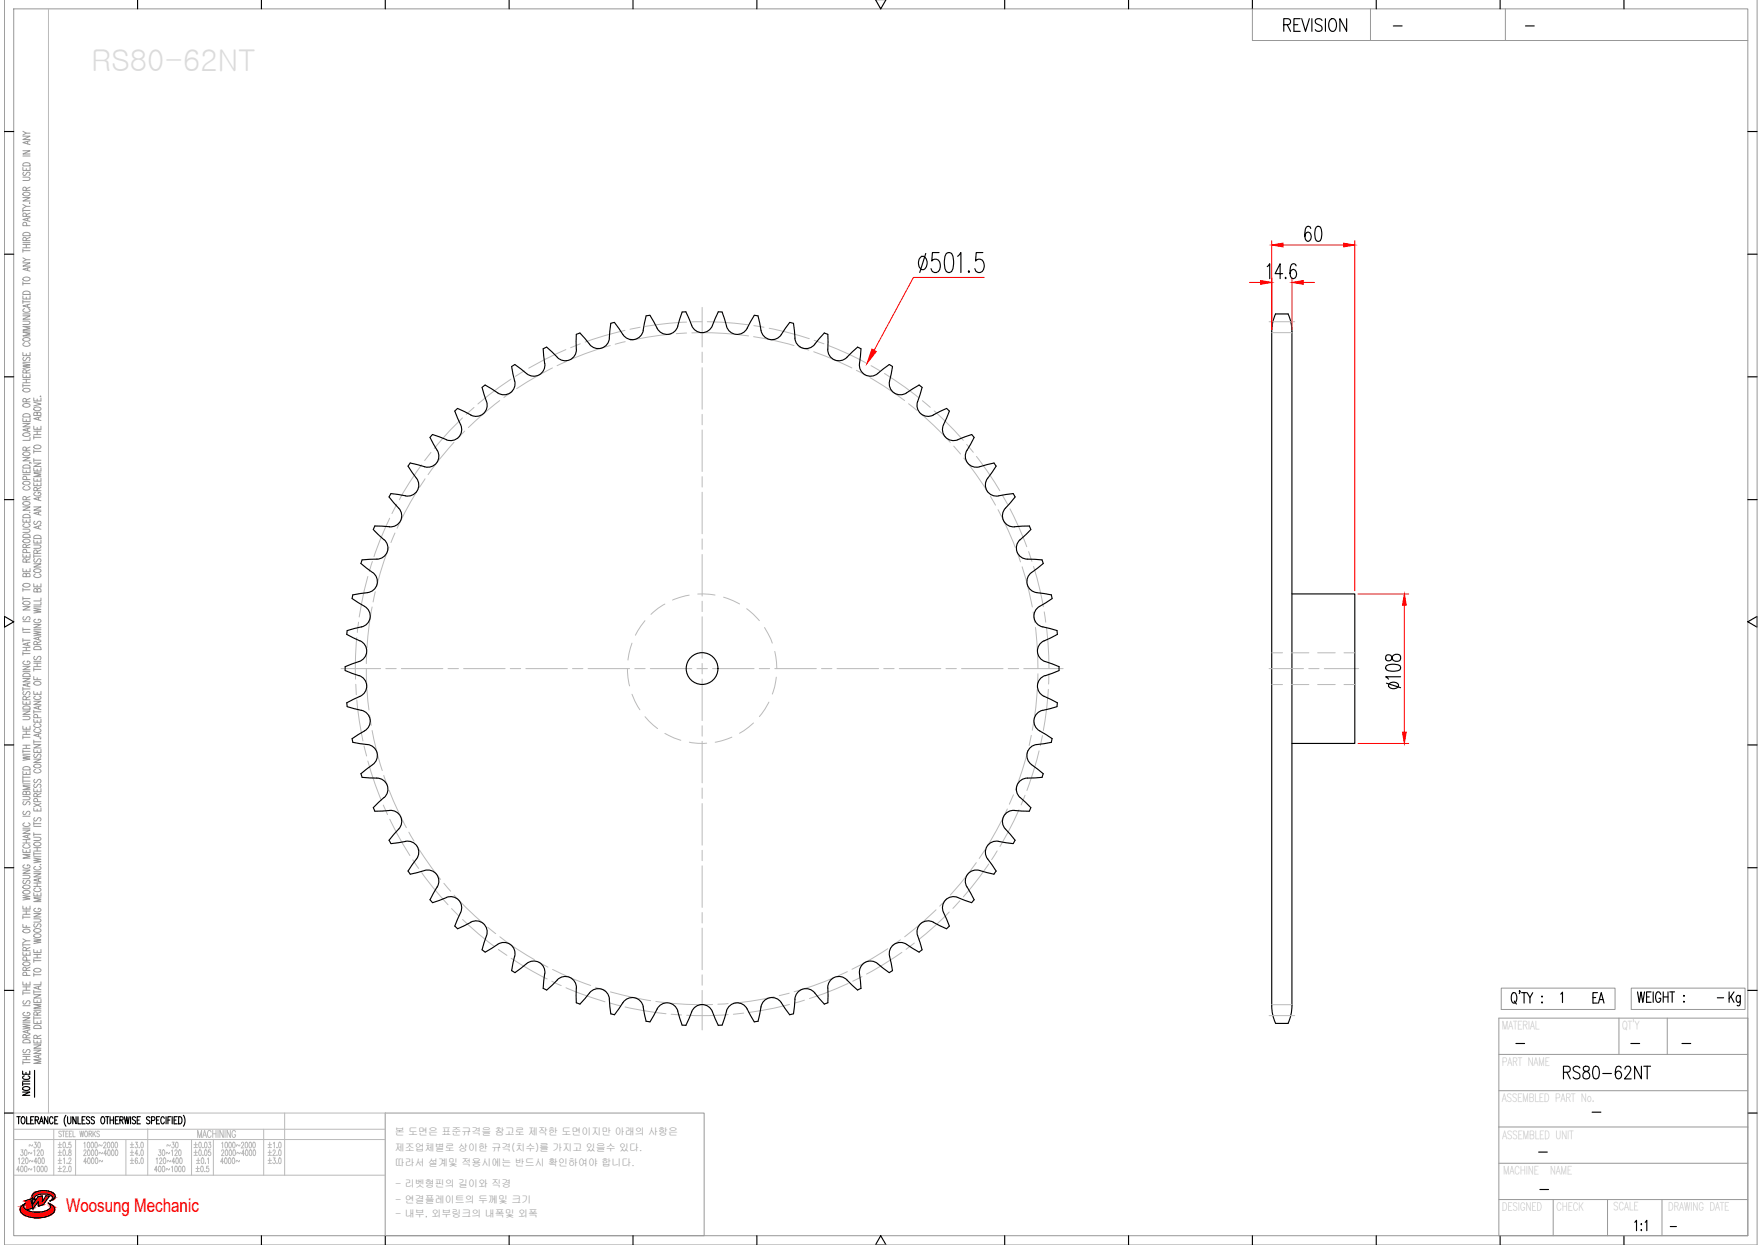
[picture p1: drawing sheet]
<svg xmlns="http://www.w3.org/2000/svg" width="297mm" height="210mm" viewBox="0 0 297 210" stroke-linecap="round" stroke-linejoin="round" font-family="sans-serif">
<defs><g id="words">
<text font-size="5.3" x="290.7" y="170.7">Kg</text>
<text font-size="4.9" x="267.8" y="170.4">EA</text>
<text font-size="3.2" fill="#f00" x="11.1" y="204.3">Woosung Mechanic</text>
<g font-size="2.6">
<text x="234.2" y="5.6">-</text>
<text x="256.5" y="5.6">-</text>
<text x="288.9" y="169.3">-</text>
<text x="254.7" y="177.1">-</text>
<text x="274.1" y="177.1">-</text>
<text x="282.9" y="177.1">-</text>
<text x="267.8" y="188.7">-</text>
<text x="258.6" y="195.4">-</text>
<text x="258.9" y="201.8">-</text>
<text x="280.8" y="208.1">-</text>
</g>
<g font-size="1.7" fill="#989898">
<text x="66.6" y="191.4">본 도면은 표준규격을 참고로 제작한 도면이지만 아래의 사항은</text>
<text x="66.6" y="194.1">제조업체별로 상이한 규격(치수)를 가지고 있을수 있다.</text>
<text x="66.6" y="196.6">따라서 설계및 적용시에는 반드시 확인하여야 합니다.</text>
<text x="66.7" y="200.2">- 리벳형핀의 길이와 직경</text>
<text x="66.7" y="202.8">- 연결플레이트의 두께및 크기</text>
<text x="66.7" y="205.2">- 내부, 외부링크의 내폭및 외폭</text>
</g>
</g></defs>
<!-- layer: 0 -->
<g fill="none" stroke="#989898" stroke-width=".17">
<path d="M.7 -.1v210h295.7v-210M2.3 1.5h292.5v206.8h-292.5zM211.3 1.5v5.3h83.5M231.2 1.5v5.3M253.9 1.5v5.3M3.9 33.3h1.2l-1.2 .6h1.2M3.9 29.9h.8l.4 .2-.2 .3h-1M3.9 28.2v.5h1.2v-.5M3.9 25.4h1.2l-1.2 .6h1.2M3.9 23h1.2l-1.2 .5h1.2M3.9 35.2v.6M3.9 35.5h1.2"/>
<path d="M3.9 34.5l.5 .3M3.9 26.3h1.2M3.9 22.1l.5 .4M3.9 39.3a.82 .82 0 0 1 1.2 .1v.3h-1.2zM3.9 32.5a.91 .91 0 0 1 1.2 .1 .64 .64 0 0 1-.6 .4 .64 .64 0 0 1-.6-.4zM3.9 27.6a.84 .84 0 0 1 1.2 .1v.3h-1.2zM4 29l-.1 .4 .1 .2 .3-.1a.52 .52 0 0 1 .7-.4l.1 .3-.2 .2M4.4 36.5v-.5h-.4l-.1 .5h1.2M4.4 32.1l-.1-.5h-.4v.5h1.2M4.4 28.4v.3M4.5 38.1l-.1-.5-.1-.1-.4 .1v.5h1.2M4.7 23.8v.4"/>
<path d="M4.7 36.8v.4M5 34.2v.1zM5.1 36.7l-1.2 .3 1.2 .3M5.1 34.8h-.7l-.5 .3M5.1 23.7l-1.2 .3 1.2 .4M5.1 22.5h-.7l-.5 .3M5.1 35.9l-.7 .3M5.1 31.6l-.7 .2M3.9 59.4v.6h1.2v-.6M3.9 54.1h.8l.4 .3-.2 .3h-1M3.9 53.2h1.2l-1.2 .6h1.2M3.9 49.9v.5h1.2v-.5"/>
<path d="M3.9 44.3h1.2l-1.2 .6h1.2M3.9 42v.5M3.9 47.5v.6M3.9 50.6v.6M3.9 52.9h1.2M3.9 50.9h1.2M3.9 47.8h1.2M3.9 43.5l.5 .3M3.9 42.3h1.2M3.9 41.8h1.2M3.9 41.2h1.2M3.9 40.9h1.2"/>
<path d="M3.9 57.1a.91 .91 0 0 1 1.2 0 .69 .69 0 0 1-1.2 .3zM3.9 49.2a.82 .82 0 0 1 1.2 .2v.2h-1.2zM3.9 46.9a.71 .71 0 0 1 1.2 .2 .7 .7 0 0 1-1.2-.1zM4.2 57.8a.32 .32 0 0 0-.3 .4 .32 .32 0 0 0 .4 .2h.3a.32 .32 0 0 0 .5-.2 .32 .32 0 0 0-.3-.4M4.2 52a.32 .32 0 0 0-.3 .5 .32 .32 0 0 0 .4 .2h.3a.32 .32 0 0 0 .5-.2 .32 .32 0 0 0-.3-.5M4.4 40.6v-.5h-.4l-.1 .5h1.2M4.4 41.2v.6M4.4 50.1v.3M4.4 59.6v.4M4.7 45.2v.4M4.7 51.4v.4M5.1 56h-1.2l1.2 .3-1.2 .3h1.2"/>
<path d="M5.1 55h-1.2l1.2 .3-1.2 .4h1.2M5.1 51.3l-1.2 .3 1.2 .3M5.1 45.1l-1.2 .3 1.2 .3M5.1 43.8h-.7l-.5 .3M5.1 40l-.7 .3M3.9 79.2v.5h1.2v-.5M3.9 77.1h1.2l-1.2 .6h1.2M3.9 73.2a.72 .72 0 0 1 1.2 .2 .87 .87 0 0 1-1.2 0zM3.9 71.4h1.2l-1.2 .6h1.2M3.9 70.5v.6h1.2v-.6M3.9 63.1v.5h1.2v-.5M3.9 61.3l1.2 .2-1.2 .2 1.2 .2-1.2 .2"/>
<path d="M3.9 64.7v.6M3.9 65h1.2M3.9 64.5h1.2M3.9 64h1.2M3.9 61.1h1.2M3.9 78.5a.84 .84 0 0 1 1.2 .1v.3h-1.2zM3.9 76.4a.71 .71 0 0 1 1.2 .2 .7 .7 0 0 1-1.2-.2zM3.9 69.9a.79 .79 0 0 1 1.2 .1v.3h-1.2zM3.9 68.2a.91 .91 0 0 1 1.2 .1 .69 .69 0 0 1-1.2 .2zM3.9 65.6a.74 .74 0 0 1 1.2 .2 .7 .7 0 0 1-1.2-.1zM4 60.2a.29 .29 0 0 0-.1 .5 .29 .29 0 0 0 .5-.1l.1-.2a.31 .31 0 0 1 .5-.1 .31 .31 0 0 1-.1 .5M4.4 75.9v-.5h-.5v.5h1.2"/>
<path d="M4.4 67.7v-.4l-.4-.1-.1 .5h1.2M4.4 62.9v-.5h-.5v.5h1.2M4.4 63.3v.3M4.4 64v.5M4.4 70.8v.3M4.4 79.4v.3M4.7 72.3v.4M5 78l.3 .1M5.1 73.8v.4h-1.2M5.1 72.2l-1.2 .3 1.2 .3M5.1 75.4l-.7 .2M5.1 67.2l-.7 .3"/>
<path d="M5.1 62.3l-.7 .3M5.7 78.9v.5h1.2v-.5M5.7 78.1h1.2l-1.2 .5h1.2M5.7 71.9v.5h1.2v-.5M5.7 67.8l1.2 .3-1.2 .3M5.7 67.1v.5h1.2v-.5M5.7 73.5v.5M5.7 75.8v.6M5.7 77.3v.6M5.7 77.6h1.2M5.7 76.1h1.2M5.7 73.7h1.2"/>
<path d="M5.7 73.3h1.2M5.7 72.7h1.2M5.8 75.2a.71 .71 0 0 1 1.1 .2 .73 .73 0 0 1-1.2-.1zM5.8 68.8a.91 .91 0 0 1 1.1 0 .69 .69 0 0 1-1.1 .3zM6.3 69.7l.2-.2h.3l.1 .2v.4h-1.2l.1-.6 .4 .1 .1 .5M6.3 67.3v.3M6.3 72.1v.3M6.3 72.7v.6M6.3 79.1v.3M6.5 70.4v.4M6.8 66.8h.1zM6.9 79.7h-1.2l1.2 .3-1.2 .4h1.2"/>
<path d="M6.9 70.3l-1.2 .3 1.2 .3M3.9 95.9v.5h1.2v-.5M3.9 93.4v.5h1.2v-.5M3.9 89.2h1l.2 .2-.2 .3-1 .1M3.9 87.5v.5h1.2v-.5M3.9 85.5h1.2l-1.2 .5h1.2M3.9 99.2v.5M3.9 99.4h1.2M3.9 80h1.2M3.9 98.5a.91 .91 0 0 1 1.2 .1 .64 .64 0 0 1-.6 .4 .64 .64 0 0 1-.6-.4zM3.9 91.1a.71 .71 0 0 1 1.2 .2 .73 .73 0 0 1-1.2-.2zM3.9 90.2a.79 .79 0 0 1 1.2 .1v.3h-1.2z"/>
<path d="M3.9 86.9a.82 .82 0 0 1 1.2 .1v.3h-1.2zM3.9 84.7a.91 .91 0 0 1 1.2 .1 .64 .64 0 0 1-.6 .4 .64 .64 0 0 1-.6-.4zM3.9 81.3a.91 .91 0 0 1 1.2 .1 .64 .64 0 0 1-.6 .4 .64 .64 0 0 1-.6-.4zM4.2 88.3a.32 .32 0 0 0-.3 .4 .32 .32 0 0 0 .4 .2h.3a.32 .32 0 0 0 .5-.2 .32 .32 0 0 0-.3-.4M4.2 82a.32 .32 0 0 0-.3 .4 .32 .32 0 0 0 .4 .2h.3a.32 .32 0 0 0 .5-.2 .32 .32 0 0 0-.3-.4M4.4 96.9l.3-.2h.3l.1 .2v.3h-1.2l.1-.5h.4v.5M4.4 94.8v-.5l-.4-.1-.1 .6h1.2M4.4 92.3l-.1-.5-.4 .1v.4h1.2M4.4 84.3v-.5l-.4-.1-.1 .6h1.2M4.4 87.7v.3M4.4 93.6v.3M4.4 96.1v.3"/>
<path d="M4.5 93.2l-.1-.5h-.5v.5h1.2M4.5 80.8l-.1-.4-.1-.1-.4 .1v.4h1.2M5 86.4h.1M5.1 94.2l-.7 .3M5.1 91.8l-.7 .2M5.1 83.7l-.7 .3M5.7 98.4v.5h1.2v-.5M5.7 95.1h1.2l-1.2 .5h1.2M5.7 91.9h.9l.3 .2-.2 .3h-1M5.7 91v.6h1.2v-.6M5.7 85.5h1.2l-1.2 .5h1.2M5.7 81.4v.5h1.2v-.5"/>
<path d="M5.7 80.6v.5h1.2v-.5M5.7 93.5v.6M5.7 93.8h1.2M5.8 96a.91 .91 0 0 1 1.1 .1 .64 .64 0 0 1-.6 .4 .64 .64 0 0 1-.6-.4zM5.8 90.4a.79 .79 0 0 1 1.1 .1v.3h-1.2zM5.9 94.2a.29 .29 0 0 0-.2 .5 .29 .29 0 0 0 .5-.1l.1-.2a.31 .31 0 0 1 .5-.1 .31 .31 0 0 1-.1 .5M5.9 87.9l-.2 .2 .2 .3 .3-.1 .1-.3a.3 .3 0 0 1 .5-.1 .3 .3 0 0 1-.1 .5M6 96.8a.32 .32 0 0 0-.3 .4 .32 .32 0 0 0 .5 .2h.2a.32 .32 0 0 0 .5-.2 .32 .32 0 0 0-.3-.4M6 83a.32 .32 0 0 0-.3 .4 .32 .32 0 0 0 .5 .2h.2a.34 .34 0 0 0 .5-.3 .34 .34 0 0 0-.5-.3v.2M6.3 99.4l.2-.2 .3 .1 .1 .1v.4h-1.2l.1-.5h.4l.1 .5M6.3 93.3l-.1-.5h-.4l-.1 .5h1.2M6.3 82.7l-.1-.5h-.4l-.1 .5h1.2"/>
<path d="M6.3 80.8v.3M6.3 81.6v.3M6.3 91.2v.4M6.3 98.6v.3M6.5 83.9v.4M6.5 86.4v.4M6.5 88.7v.4M6.9 88.6l-1.2 .3 1.2 .3M6.9 86.2l-1.2 .3 1.2 .4M6.9 83.8l-1.2 .3 1.2 .3M6.9 92.7l-.6 .3M6.9 82.2l-.6 .3"/>
<path d="M3.9 119.9h1.2l-1.2 .6h1.2M3.9 118.2v.5h1.2v-.5M3.9 114.4h1.2l-1.2 .5h1.2M3.9 112.3h1.2l-1.2 .6h1.2M3.9 102.3h1.2l-1.2 .5h1.2M3.9 100.6v.6M3.9 105.8v.6M3.9 107.6v.6M3.9 109.9v.6M3.9 115.9v.5M3.9 116.2h1.2M3.9 113.2h1.2"/>
<path d="M3.9 110.2h1.2M3.9 109.7h1.2M3.9 109.1h1.2M3.9 107.9h1.2M3.9 106.6h1.2M3.9 106.1h1.2M3.9 104.8h1.2M3.9 100.9h1.2M3.9 119.2a.84 .84 0 0 1 1.2 .1v.3h-1.2zM3.9 113.7a.82 .82 0 0 1 1.2 .1v.3h-1.2zM3.9 101.5a.91 .91 0 0 1 1.2 .1 .69 .69 0 0 1-1.2 .2zM4 116.6a.29 .29 0 0 0-.1 .5 .29 .29 0 0 0 .5-.1l.1-.2a.31 .31 0 0 1 .5-.1 .31 .31 0 0 1-.1 .5"/>
<path d="M4 104a.29 .29 0 0 0-.1 .4 .29 .29 0 0 0 .5 0l.1-.3a.31 .31 0 0 1 .5-.1 .31 .31 0 0 1-.1 .5M4.2 111.5a.32 .32 0 0 0-.3 .4 .32 .32 0 0 0 .4 .2h.3a.34 .34 0 0 0 .5-.3 .34 .34 0 0 0-.5-.3v.2M4.4 118v-.5l-.4-.1-.1 .6h1.2M4.4 109.1v.6M4.4 118.4v.3M4.7 108.4v.4M4.7 115.3v.4M5.1 115.2l-1.2 .3 1.2 .3M5.1 108.3l-1.2 .3 1.2 .3M5.1 117.4l-.7 .3M5.7 118.2h1.2l-1.2 .6h1.2M5.7 116.6v.5h1.2v-.5"/>
<path d="M5.7 114.1v.5h1.2M5.7 106.4l1.2 .2-1.2 .2 1.2 .2-1.2 .2M5.7 105.3h1.2l-1.2 .5h1.2M5.7 102.5l1.2 .3-1.2 .1 1.2 .3-1.2 .1M5.7 112.6v.5M5.7 119.7v.6M5.7 112.9h1.2M5.7 112.4h1.2M5.7 111.8h1.2M5.7 111.5h1.2M5.7 106.2h1.2M5.7 102.3h1.2"/>
<path d="M5.8 115a.71 .71 0 0 1 1.1 .3 .7 .7 0 0 1-1.2-.2zM5.8 109.1a.84 .84 0 0 1 1.1 .2v.2h-1.2zM5.9 110.7a.29 .29 0 0 0-.2 .4 .29 .29 0 0 0 .5 0l.1-.3a.31 .31 0 0 1 .5-.1 .31 .31 0 0 1-.1 .5M6 117.4a.32 .32 0 0 0-.3 .4 .32 .32 0 0 0 .5 .2h.2a.32 .32 0 0 0 .5-.2 .32 .32 0 0 0-.3-.4M6 104.4a.32 .32 0 0 0-.3 .4 .32 .32 0 0 0 .5 .2h.2a.33 .33 0 0 0 .5-.3 .33 .33 0 0 0-.5-.3v.2M6.3 108.7l-.1-.5h-.4l-.1 .5h1.2M6.3 111.8v.6M6.3 114.3v.3M6.3 116.7v.4M6.5 107.5v.4M6.5 119.1v.4M6.9 119l-1.2 .3 1.2 .3"/>
<path d="M6.9 107.3l-1.2 .3 1.2 .4M6.9 101.5v.5h-1.2M6.9 100.8v.5h-1.2M6.9 108.1l-.6 .3M3.9 139.9h1.2l-1.2 .6h1.2M3.9 134.3h.8l.4 .2-.2 .3h-1M3.9 130v.6h1.2v-.6M3.9 127.4l1.2 .2-1.2 .2 1.2 .2-1.2 .2M3.9 122.4v.6h1.2v-.6M3.9 120.8h.8l.4 .2-.2 .3h-1M3.9 124v.6M3.9 126.4v.6"/>
<path d="M3.9 130.8v.5M3.9 131.4v.6M3.9 139.6h1.2M3.9 137.6h1.2M3.9 132.2h1.2M3.9 131.7h1.2M3.9 131h1.2M3.9 127.2h1.2M3.9 126.7h1.2M3.9 126.2h1.2M3.9 125.6h1.2M3.9 124.3h1.2"/>
<path d="M3.9 123.8h1.2M3.9 123.3h1.2M3.9 129.4a.82 .82 0 0 1 1.2 .1v.3h-1.2zM4 136.8a.29 .29 0 0 0-.1 .4 .29 .29 0 0 0 .5 0l.1-.3a.31 .31 0 0 1 .5-.1 .31 .31 0 0 1-.1 .5M4 135.1l-.1 .2 .1 .4 .3-.1 .2-.3a.3 .3 0 0 1 .5-.1 .3 .3 0 0 1-.1 .5M4.2 138.7a.32 .32 0 0 0-.3 .4 .32 .32 0 0 0 .4 .3h.3a.32 .32 0 0 0 .5-.3 .32 .32 0 0 0-.3-.4M4.4 133.6l.3-.2h.3l.1 .2v.4h-1.2l.1-.6 .4 .1v.5M4.4 122.6v.4M4.4 123.3v.5M4.4 125.6v.6M4.4 130.2v.4M5.1 132.5h-1.2l1.2 .3-1.2 .3h1.2"/>
<path d="M5.7 136.2v.5h1.2v-.5M5.7 133v.5h1.2v-.5M5.7 128h1.2l-1.2 .6h1.2M5.7 126.3v.6h1.2v-.6M5.7 125.5h1.2l-1.2 .6h1.2M5.7 121.3v.5h1.2v-.5M5.7 124.8v.5M5.7 138.6v.5M5.7 139.3h1.2M5.7 138.9h1.2M5.7 135.5l1.2 .5M5.7 125.1h1.2"/>
<path d="M5.7 120h1.2M5.8 129a.91 .91 0 0 1 1.1 .1 .69 .69 0 0 1-1.1 .2zM5.9 137.9a.29 .29 0 0 0-.2 .4 .29 .29 0 0 0 .5 0l.1-.3a.31 .31 0 0 1 .5-.1 .31 .31 0 0 1-.1 .5M5.9 132.2l-.2 .4a.26 .26 0 0 0 .2 .2 .26 .26 0 0 0 .3-.2l.1-.2a.31 .31 0 0 1 .5-.1 .31 .31 0 0 1-.1 .5M5.9 131.4a.29 .29 0 0 0-.2 .5 .29 .29 0 0 0 .5-.1l.1-.2a.31 .31 0 0 1 .5-.1 .31 .31 0 0 1-.1 .5M5.9 127.1a.29 .29 0 0 0-.2 .5 .29 .29 0 0 0 .5-.1l.1-.2a.31 .31 0 0 1 .5-.1 .31 .31 0 0 1-.1 .5M6 129.7a.32 .32 0 0 0-.3 .4 .32 .32 0 0 0 .5 .2h.2a.32 .32 0 0 0 .5-.2 .32 .32 0 0 0-.3-.4M6 122.9a.32 .32 0 0 0-.3 .4 .32 .32 0 0 0 .5 .2h.2a.32 .32 0 0 0 .5-.2 .32 .32 0 0 0-.3-.4M6 122a.32 .32 0 0 0-.3 .5 .32 .32 0 0 0 .5 .2h.2a.32 .32 0 0 0 .5-.2 .32 .32 0 0 0-.3-.5M6.3 134.3l-.1-.4-.4-.1-.1 .5h1.2M6.3 121.4v.4M6.3 126.5v.4"/>
<path d="M6.3 133.2v.3M6.3 136.4v.3M6.3 135.2v-.5l-.2-.1-.3 .1-.1 .5h1.2M6.3 121v-.5h-.5l-.1 .5h1.2M6.5 123.8v.4M6.8 124.5h.1zM6.9 123.6l-1.2 .4 1.2 .3M6.9 135.5l-1.2 .5M6.9 133.8l-.6 .2M3.9 155.8v.6h1.2M3.9 152.8v.5h1.2v-.5M3.9 151l1.2 .1-1.2 .2 1.2 .2-1.2 .2"/>
<path d="M3.9 149.5a.72 .72 0 0 1 1.2 .1 .87 .87 0 0 1-1.2 0zM3.9 147.6h.8l.4 .2-.2 .3h-1M3.9 146.7h1.2l-1.2 .5h1.2M3.9 143.2v.5h1.2v-.5M3.9 154.4v.5M3.9 159v.6M3.9 159.3h1.2M3.9 158.3l.5 .3M3.9 154.6h1.2M3.9 154.1h1.2M3.9 153.6h1.2M3.9 142.1h1.2"/>
<path d="M3.9 141.6h1.2M3.9 156.8a.91 .91 0 0 1 1.2 .1 .64 .64 0 0 1-.6 .4 .64 .64 0 0 1-.6-.4zM3.9 150.3a.91 .91 0 0 1 1.2 0 .64 .64 0 0 1-.6 .5 .64 .64 0 0 1-.6-.5zM4 148.4a.29 .29 0 0 0-.1 .5 .29 .29 0 0 0 .5-.1l.1-.2a.31 .31 0 0 1 .5-.1 .31 .31 0 0 1-.1 .5M4.2 145.8a.32 .32 0 0 0-.3 .4 .32 .32 0 0 0 .4 .2h.3a.33 .33 0 0 0 .5-.3 .33 .33 0 0 0-.5-.3v.2M4.2 142.4a.32 .32 0 0 0-.3 .4 .32 .32 0 0 0 .4 .2h.3a.32 .32 0 0 0 .5-.2 .32 .32 0 0 0-.3-.4M4.4 141.6v.5M4.4 143.4v.3M4.4 152.9v.4M4.4 153.6v.5M4.4 156v.4M4.7 140.8v.4"/>
<path d="M5.1 158.6h-.7l-.5 .3M5.1 144.1h-1.2l1.2 .3-1.2 .3h1.2M5.1 140.7l-1.2 .3 1.2 .4M5.1 159.7l-.7 .3M5.7 158.3l1.2 .2-1.2 .2 1.2 .2-1.2 .2M5.7 154.9h.9l.3 .2-.2 .3-1 .1M5.7 154h1.2l-1.2 .6h1.2M5.7 150.5v.6h1.2v-.6M5.7 147.3h1.2l-1.2 .5h1.2M5.7 144.7l1.2 .2-1.2 .2 1.2 .2-1.2 .2M5.7 141.2h.9l.3 .2-.2 .3h-1M5.7 140.4v.5"/>
<path d="M5.7 143.7v.5M5.7 149.5h1.2M5.7 148.9h1.2M5.7 147h1.2M5.7 144.4h1.2M5.7 143.9h1.2M5.7 143.5h1.2M5.7 142.9h1.2M5.7 140.7h1.2M5.8 157.6a.71 .71 0 0 1 1.1 .2 .7 .7 0 0 1-1.2-.1zM5.8 156.7a.71 .71 0 0 1 1.1 .2 .7 .7 0 0 1-1.2-.1zM5.8 142.1a.71 .71 0 0 1 1.1 .3 .7 .7 0 0 1-1.2-.2z"/>
<path d="M5.9 155.8l-.2 .1 .2 .4 .3-.1 .1-.3a.3 .3 0 0 1 .5-.1 .3 .3 0 0 1-.1 .5M6 153.1a.32 .32 0 0 0-.3 .4 .32 .32 0 0 0 .5 .2h.2a.34 .34 0 0 0 .5-.3 .34 .34 0 0 0-.5-.3v.2M6 149.7a.32 .32 0 0 0-.3 .4 .32 .32 0 0 0 .5 .2h.2a.32 .32 0 0 0 .5-.2 .32 .32 0 0 0-.3-.4M6 146.1a.32 .32 0 0 0-.3 .4 .32 .32 0 0 0 .5 .2h.2a.32 .32 0 0 0 .5-.2 .32 .32 0 0 0-.3-.4M6.3 142.9v.6M6.3 148.9v.6M6.3 150.7v.4M6.5 148.2v.4M6.8 145.8h.1zM6.9 151.4h-1.2l1.2 .3-1.2 .3h1.2M6.9 148.1l-1.2 .3 1.2 .3M3.9 172.7l1.2 .2-1.2 .2 1.2 .2-1.2 .2"/>
<path d="M3.9 171.6h1.2l-1.2 .5h1.2M3.9 165.5v.6h1.2v-.6M3.9 160.5v.6h1.2v-.6M3.9 179.1h1.2M3.9 167.1v.6M3.9 178.9v.5M3.9 178.7h1.2M3.9 178.1h1.2M3.9 177.8h1.2M3.9 172.4h1.2M3.9 169.6h1.2M3.9 167.4h1.2"/>
<path d="M3.9 167h1.2M3.9 166.4h1.2M3.9 175.4a.82 .82 0 0 1 1.2 .1v.3h-1.2zM3.9 162.3a.71 .71 0 0 1 1.2 .3 .7 .7 0 0 1-1.2-.2zM4 176.9l-.1 .2 .1 .4 .3-.1 .2-.3a.3 .3 0 0 1 .5-.1 .3 .3 0 0 1-.1 .5M4 168.7a.29 .29 0 0 0-.1 .5 .29 .29 0 0 0 .5-.1l.1-.2a.31 .31 0 0 1 .5-.1 .31 .31 0 0 1-.1 .5M4.2 170.7a.32 .32 0 0 0-.3 .4 .32 .32 0 0 0 .4 .2h.3a.33 .33 0 0 0 .5-.3 .33 .33 0 0 0-.5-.3v.2M4.4 175v-.5l-.4-.1-.1 .6h1.2M4.4 163.6v-.5h-.4l-.1 .5h1.2M4.4 160.3v-.5h-.4l-.1 .5h1.2M4.4 160.7v.4M4.4 165.7v.4"/>
<path d="M4.4 166.4v.6M4.4 178.1v.6M4.5 164.5l-.1-.5h-.5v.5h1.2M4.5 161.9l-.1-.5-.1-.1-.4 .1v.5h1.2M4.7 173.7v.4M5.1 173.6l-1.2 .3 1.2 .4M5.1 174.4l-.7 .3M5.1 163.1l-.7 .2M5.7 177.1h1.2l-1.2 .5h1.2M5.7 176.2h1.2l-1.2 .5h1.2M5.7 175.3v.5h1.2v-.5M5.7 172v.6h1.2v-.6"/>
<path d="M5.7 168.5v.5h1.2v-.5M5.7 167.7h1.2l-1.2 .6h1.2M5.7 160.1v.5h1.2v-.5M5.7 171.6h1.2M5.7 161.7v.6M5.7 164.1v.5M5.7 166.9v.6M5.7 171.4v.5M5.7 170.3h1.2M5.7 167.2h1.2M5.7 164.3h1.2M5.7 162h1.2"/>
<path d="M5.7 161.5h1.2M5.7 160.9h1.2M5.8 173a.82 .82 0 0 1 1.1 .1v.3h-1.2zM5.8 163.4a.71 .71 0 0 1 1.1 .3 .87 .87 0 0 1-1.2 0zM6.3 175.1l-.1-.5h-.4l-.1 .5h1.2M6.3 171.1l-.1-.4-.4-.1-.1 .5h1.2M6.3 160.3v.3M6.3 160.9v.6M6.3 168.7v.3M6.3 172.2v.4M6.3 175.5v.3M6.5 166.3v.4"/>
<path d="M6.5 177.9v.4M6.9 178.7h-1.2l1.2 .3-1.2 .3h1.2M6.9 177.8l-1.2 .3 1.2 .3M6.9 169.3h-1.2l1.2 .4-1.2 .3h1.2M6.9 166.2l-1.2 .3 1.2 .4M6.9 165.5v.5h-1.2M6.9 174.5l-.6 .3M6.9 170.6l-.6 .3M252.8 177.8h42M252.8 171.7h42v36.6h-42zM253.2 166.6h19.2v3.6h-19.2zM273.1 171.7v6.1"/>
<path d="M275.2 166.6h19.2v3.6h-19.2zM281.2 171.7v6.1M65 187.7h53.8v20.6h-53.8zM252.8 196.1h42M252.8 183.9h42M252.8 190h42M252.8 202.2h42M262 202.2v6.1M271.2 202.2v6.1M280.3 202.2v6.1"/>
</g>
<g fill="none" stroke="#000" stroke-width=".19">
<path d="M23.2 -.1v1.6M44.1 -.1v1.6M65 -.1v1.6M85.9 -.1v1.6M106.8 -.1v1.6M127.7 -.1v1.6M147.7 -.1l.9 1.6 .9-1.6M169.5 -.1v1.6M190.4 -.1v1.6M211.3 -.1v1.6M232.1 -.1v1.6M253 -.1v1.6"/>
<path d="M273.9 -.1v1.6M216.5 4.2h.8a.52 .52 0 0 0 .4-.5 .52 .52 0 0 0-.4-.6h-.8v2.2M217.1 4.2l.6 1.1M218.3 4.2h.6M219.3 3.1h-1v2.2h1M219.6 3.1l.6 2.2 .7-2.2M221.3 3.1v2.2M223 3.4a.58 .58 0 0 0-.7-.3 .58 .58 0 0 0-.4 .8l.8 .4a.53 .53 0 0 1 .3 .5 .53 .53 0 0 1-.4 .5h-.3l-.4-.3M223.6 3.1v2.2M224.5 3.3l.1-.2a.93 .93 0 0 1 .8 1.4l-.1 .3a.57 .57 0 0 1-.5 .5 .57 .57 0 0 1-.6-.5 1.47 1.47 0 0 1 .3-1.5zM227.1 3.1v2.2l-1.1-2.2v2.2M.7 22.2h1.6"/>
<path d="M294.8 22.2h1.6M.7 42.9h1.6M91.6 58.8l.2 2a1.91 1.91 0 0 1-.6 2.2 1.91 1.91 0 0 1-2.4 0M92.2 58.5l-.6 .3M92.2 58.5l1.8 1.7M97.2 58.9a1.87 1.87 0 0 1-1.1 1.8 1.87 1.87 0 0 1-2.1-.4M99.4 58l-1.6-1.9-.2 .1-.4 .2v2.5M102.8 57a1.87 1.87 0 0 1-1.3 1.7 1.87 1.87 0 0 1-2.1-.6M105.1 56.4l-1.5-2.1-.2 .1-.4 .1-.2 2.5M109.6 53.2l-.6 .1-.4 1.9a1.91 1.91 0 0 1-1.3 2 1.91 1.91 0 0 1-2.2-.8M115.1 52.6h.6l.8 1.8a1.95 1.95 0 0 0 1.9 1.7 1.95 1.95 0 0 0 2-1.7l.8-1.8h.6M115.1 52.6l-.7 1.9a1.94 1.94 0 0 1-1.7 1.9 1.94 1.94 0 0 1-2.1-1.5l-1-1.7"/>
<path d="M121.8 52.6l.6 1.9a1.94 1.94 0 0 0 1.8 1.9 1.94 1.94 0 0 0 2.1-1.5l.9-1.7M127.2 53.2l.7 .1 .4 1.9a1.92 1.92 0 0 0 1.3 2 1.92 1.92 0 0 0 2.2-.8M131.8 56.4l1.4-2.1 .6 .2 .3 2a1.91 1.91 0 0 0 1 2.1 1.91 1.91 0 0 0 2.3-.5M137.4 58l1.6-1.9 .6 .3 .1 2a1.91 1.91 0 0 0 .8 2.1 1.91 1.91 0 0 0 2.3-.2M145.2 58.8l-.5-.3-1.8 1.7M145.2 58.8l-.2 2a1.92 1.92 0 0 0 .7 2.2 1.92 1.92 0 0 0 2.3 0M217.3 52.9l.5 1.5 .1 1.5v113.7l-.1 1.5-.5 1.4M217.3 52.9h-2.1l-.5 1.5-.2 1.5v113.7l.2 1.5 .5 1.4M294.8 42.9h1.6M.7 63.5h1.6M73.8 75.9a1.91 1.91 0 0 1-.3 2.3 1.91 1.91 0 0 1-2.4 .3l-1.9-.4-.1 .1-.3 .4 1.2 1.6a1.92 1.92 0 0 1 .5 2.3 1.92 1.92 0 0 1-2.1 1.1M75.3 74.1l-2.3-.8-.2 .1-.3 .3 1.2 2.2"/>
<path d="M76.7 69.3l.8 1.9a1.92 1.92 0 0 1 0 2.3 1.92 1.92 0 0 1-2.2 .6M81.8 64.9l-.5 .4 .6 1.9a1.94 1.94 0 0 1-.4 2.5 1.94 1.94 0 0 1-2.5 0l-1.8-.8-.5 .4M86.3 61.8l.5 2.4M86.8 64.2a1.91 1.91 0 0 1-1 2.2 1.91 1.91 0 0 1-2.3-.4l-1.7-1.1M86.8 61.5l-.5 .3M86.9 61.5l1.9 1.5M150 61.5l-2 1.5M150 61.5l.5 .3M150.5 61.8l-.3 2a1.92 1.92 0 0 0 .4 2.3 1.92 1.92 0 0 0 2.3 .1M155 64.9l.5 .4-.5 1.9a1.92 1.92 0 0 0 .1 2.4 1.92 1.92 0 0 0 2.3 .4M155 64.9l-2.1 1.3M160.1 69.3l-.7 1.9a1.92 1.92 0 0 0-.1 2.3 1.92 1.92 0 0 0 2.3 .6"/>
<path d="M160.1 69.3l-.4-.4-2.3 1.1M161.6 74.1l2.3-.8 .4 .4-1.2 2.2M163.1 75.9a1.92 1.92 0 0 0 .3 2.4 1.92 1.92 0 0 0 2.3 .2l2-.4 .2 .3 .1 .2-1.1 1.6a1.92 1.92 0 0 0-.5 2.3 1.92 1.92 0 0 0 2 1.1M294.8 63.5h1.6M.7 84.2h1.6M61.1 94.4l-.2 .6 1.9 1.5M62.9 96.5a1.92 1.92 0 0 1 .6 2.3 1.92 1.92 0 0 1-2 1.2l-2 .3M68.4 83.6l-2.5-.4-.3 .6 1.3 1.5a1.94 1.94 0 0 1 .7 2.5 1.94 1.94 0 0 1-2.4 1l-2-.1-.1 .2-.1 .4 1.4 1.4a1.94 1.94 0 0 1 .9 2.4 1.94 1.94 0 0 1-2.2 1.2l-2 .1M168.5 83.6l2.4-.4 .3 .6-1.3 1.5a1.94 1.94 0 0 0-.6 2.5 1.94 1.94 0 0 0 2.3 1l2-.1 .1 .2 .2 .4-1.4 1.4a1.94 1.94 0 0 0-.9 2.4 1.94 1.94 0 0 0 2.2 1.2l2 .1M175.8 94.4l.2 .6-1.6 1.2a1.95 1.95 0 0 0-1.1 2.3 1.95 1.95 0 0 0 2.1 1.5l1.9 .3M294.8 84.2h1.6M.7 103.9l1.6 .9-1.6 .9z"/>
<path d="M58.2 113.1l2.4 .8M59.4 100.9l2.1 1.3M59.5 100.3l-.1 .6M60.6 113.9a1.92 1.92 0 0 1 1.3 2 1.92 1.92 0 0 1-1.6 1.7l-1.8 .9 .1 .6 1.9 .6a1.91 1.91 0 0 1 1.9 1.4 1.91 1.91 0 0 1-.9 2.1M61 105.7l-2.4 .6-.1 .6 1.8 1a1.94 1.94 0 0 1 1.6 1.9 1.94 1.94 0 0 1-1.8 1.9l-1.9 .7v.6M61.5 102.2a1.87 1.87 0 0 1 .9 2 1.87 1.87 0 0 1-1.4 1.5M175.9 105.7l2.4 .6 .1 .6M176.1 108a1.91 1.91 0 0 0-1.1 2.1 1.91 1.91 0 0 0 1.8 1.6l1.8 .7v.6M176.1 117.4l2.3 1.1M176.3 113.9a1.87 1.87 0 0 0-1.3 1.7 1.87 1.87 0 0 0 1.1 1.8M177.3 100.3l.2 .6-1.7 1.1a1.92 1.92 0 0 0-1.4 1.9 1.92 1.92 0 0 0 1.5 1.8M178.4 107l-2.3 1.1"/>
<path d="M178.4 118.5l-.1 .6-1.9 .6a1.94 1.94 0 0 0-2 1.6 1.94 1.94 0 0 0 1.4 2.2l1.7 1-.2 .6M178.6 113.1l-2.3 .8M217.9 100.1h10.6v25.2h-10.6M294.8 104.8l1.6-.9v1.8zM.7 125.6h1.6M59.4 124.5l.1 .6M59.5 125.2l2 .3a1.91 1.91 0 0 1 2 1.2 1.91 1.91 0 0 1-.6 2.2M61.1 131.1l2 .1a1.92 1.92 0 0 1 2.1 1 1.92 1.92 0 0 1-.4 2.3M61.5 123.2l-2.1 1.3M62.8 128.9l-1.9 1.5 .2 .6M64.8 134.5l-1.8 1.7 .2 .6 2-.1a1.94 1.94 0 0 1 2.4 1 1.94 1.94 0 0 1-.7 2.4l-1.3 1.6 .3 .5M172.1 134.5l1.8 1.7-.3 .6-2-.1a1.94 1.94 0 0 0-2.3 1 1.94 1.94 0 0 0 .6 2.4l1.3 1.6-.3 .5"/>
<path d="M177.3 125.2l-1.9 .3a1.95 1.95 0 0 0-2.1 1.4 1.95 1.95 0 0 0 1.1 2.3l1.6 1.2-.2 .7-2 .1a1.92 1.92 0 0 0-2.1 1 1.92 1.92 0 0 0 .4 2.3M294.8 125.6h1.6M.7 146.3h1.6M66 142.2l1.9-.2a1.94 1.94 0 0 1 2.5 .7 1.94 1.94 0 0 1-.4 2.5l-1.2 1.7M68.8 146.8l.4 .6 1.9-.5a1.94 1.94 0 0 1 2.5 .5 1.94 1.94 0 0 1-.1 2.5l-1 1.8 .5 .5 2.3-.9M75.3 151.3a1.92 1.92 0 0 1 2.2 .7 1.92 1.92 0 0 1 0 2.3l-.8 1.8 .2 .2 .3 .3 1.8-.9a1.94 1.94 0 0 1 2.5 0 1.94 1.94 0 0 1 .4 2.5l-.6 1.9 .5 .4M152.9 159.2a1.92 1.92 0 0 0-2.3 .2 1.92 1.92 0 0 0-.4 2.3l.3 1.9-.5 .4-2-1.5M157.4 155.5a1.91 1.91 0 0 0-2.3 .4 1.91 1.91 0 0 0-.1 2.3l.5 1.9-.5 .4-2.1-1.3M161.6 151.3a1.92 1.92 0 0 0-2.3 .7 1.92 1.92 0 0 0 .1 2.3l.7 1.8-.4 .5-2.3-1.1M168 146.8l-.3 .6-2-.5a1.95 1.95 0 0 0-2.5 .5 1.95 1.95 0 0 0 .2 2.5l.9 1.8-.4 .5-2.3-.9M170.9 142.2l-2-.2a1.94 1.94 0 0 0-2.4 .7 1.94 1.94 0 0 0 .4 2.5l1.1 1.7M294.8 146.3h1.6"/>
<path d="M.7 167h1.6M81.8 160.5l1.7-1a1.92 1.92 0 0 1 2.3-.4 1.92 1.92 0 0 1 1 2.1M86.8 161.2l-.5 2.4 .4 .3 .1 .1 2-1.5M88.8 162.5a1.91 1.91 0 0 1 2.4-.1 1.91 1.91 0 0 1 .6 2.3l-.2 1.9M91.6 166.6l.6 .3M94 165.2a1.87 1.87 0 0 1 2.1-.4 1.87 1.87 0 0 1 1.1 1.8M94 165.2l-1.8 1.7M97.2 166.6v2.5M102.8 168.5l.2 2.4 .6 .2 1.2-1.6a1.95 1.95 0 0 1 2.2-1.3 1.95 1.95 0 0 1 1.6 2l.4 2 .6 .1M102.8 168.4a1.92 1.92 0 0 0-1.6-1.7 1.92 1.92 0 0 0-2.1 1.1l-1.3 1.5-.6-.2M109.6 172.3l1-1.7a1.94 1.94 0 0 1 2.1-1.5 1.94 1.94 0 0 1 1.7 1.8l.7 1.9M115.1 172.8l.6 .1 .8-1.9a1.95 1.95 0 0 1 1.9-1.6 1.95 1.95 0 0 1 2 1.6l.8 1.9 .6-.1"/>
<path d="M127.2 172.3l-.9-1.7a1.94 1.94 0 0 0-2.1-1.5 1.94 1.94 0 0 0-1.8 1.8l-.6 1.9M139.6 169.1l-.6 .2-1.3-1.5a1.95 1.95 0 0 0-2.3-1 1.95 1.95 0 0 0-1.3 2.2l-.3 1.9-.6 .2-1.1-1.6a1.95 1.95 0 0 0-2.3-1.3 1.95 1.95 0 0 0-1.5 2l-.4 2-.7 .1M139.6 166.6v2.5M142.8 165.2a1.87 1.87 0 0 0-2-.4 1.87 1.87 0 0 0-1.2 1.8M142.9 165.2l1.8 1.7 .5-.3M148 162.5a1.92 1.92 0 0 0-2.3-.1 1.92 1.92 0 0 0-.7 2.3l.2 1.9M215.2 172.5h2.1M255.2 167.4h.1a.77 .77 0 0 1 .5 1v.3a.41 .41 0 0 1-.4 .4 .41 .41 0 0 1-.4-.4l-.1-.7zM255.4 168.8l.4 .5M256.4 167.1l-.1 .1v-.1v-.1l.1 .1-.1 .4M256.7 167.4h.8M257.1 167.4v1.7"/>
<path d="M257.6 167.4l.5 .8v.9M258.5 167.4l-.4 .8M260.1 168v.1zM260.1 168.9v.2zM263.3 167.6l.3-.3v1.7M267.2 179.9a.45 .45 0 0 0 .1 .7 .76 .76 0 0 1 .7 .4 .76 .76 0 0 1 0 .8 .64 .64 0 0 1-1-.2 .64 .64 0 0 1 .5-.9l.3-.1a.45 .45 0 0 0 .2-.7l-.3-.1zM268.9 179.9l.4-.1a1.05 1.05 0 0 1 .5 1.2l-.3 .8-.4 .1a1.05 1.05 0 0 1-.5-1.2zM276.2 167.2l.3 1.8 .3-1.8 .3 1.8 .3-1.8M276.9 179.8v2.1l-1.2-2.1v2.1M277.3 179.8h1.1M277.7 168.1h.5M277.8 179.8v2.1"/>
<path d="M278.5 167.2h-.8v1.8h.8M278.9 167.2v1.8M280.1 167.7a.4 .4 0 0 0-.4-.5 .4 .4 0 0 0-.4 .5v.9a.4 .4 0 0 0 .2 .3 .4 .4 0 0 0 .5 0l.1-.6h-.3M280.6 168.1h.8M280.6 167.2v1.8M281.4 167.2v1.8M281.7 167.2h.8M282.1 167.2v1.8M284 167.8v.2zM284 168.8v.2zM.7 187.7h1.6M2.8 188.3h.6"/>
<path d="M3.1 188.3v1.2M3.7 188.3h.1a.64 .64 0 0 1 .4 .6 .64 .64 0 0 1-.4 .6 .85 .85 0 0 1-.1-1.2zM3.8 184.1h1.2l-1.2 .6h1.2M3.8 180.6v.5h1.2v-.5M3.8 182.7h1.2M3.8 182.5v.5M3.8 182.3h1.2M3.9 183.4a.71 .71 0 0 1 1.1 .2 .7 .7 0 0 1-1.2-.2zM4.1 181.4a.32 .32 0 0 0-.3 .4 .32 .32 0 0 0 .5 .2l.7-.2v-.2l-.3-.2M4.4 180.8v.3M4.5 188.3v1.2h.5M5.2 188.8h.3"/>
<path d="M5.7 188.3h-.5v1.2h.5M5.8 180.5v4.5M5.9 188.8h.5l.1-.4-.6-.1v1.2M6.2 188.8l.3 .7M6.7 189.5l.3-1.2 .3 1.2M6.8 189.1h.4M8.1 188.3v1.2l-.6-1.2v1.2M8.9 188.5l-.2-.2a.64 .64 0 0 0-.4 .6 .64 .64 0 0 0 .4 .6l.2-.3M9.2 188.8h.4M9.7 188.3h-.5v1.2h.5M11.1 188a1.56 1.56 0 0 0 0 1.9M11.4 188.3v.8l.2 .4 .3-.2 .1-1"/>
<path d="M12.8 188.3v1.2l-.5-1.2v1.2M13.2 188.3v1.2h.4M13.9 188.8h.3M14.4 188.3h-.5v1.2h.5M15.1 188.4l-.2-.1-.3 .1 .1 .3 .4 .3v.3l-.2 .2-.3-.2M15.9 188.4l-.2-.1h-.3v.4l.4 .2 .1 .4-.2 .2-.3-.2M17.2 188.3h.1a.64 .64 0 0 1 .4 .6 .64 .64 0 0 1-.4 .6 .85 .85 0 0 1-.1-1.2zM17.8 188.3h.6M18.1 188.3v1.2M18.6 188.8h.5M18.6 188.3v1.2M19.1 188.3v1.2"/>
<path d="M19.5 188.8h.3M20 188.3h-.5v1.2h.5M20.2 188.8h.5l.1-.4-.6-.1v1.2M20.5 188.8l.3 .7M21 188.3l.2 1.2 .2-1.2 .2 1.2 .2-1.2M22 188.3v1.2M22.9 188.4l-.2-.1h-.3l-.1 .4 .5 .2 .1 .4-.2 .2-.4-.2M23.1 188.8h.4M23.7 188.3h-.6v1.2h.6M25.3 188.4a.29 .29 0 0 0-.5-.1 .29 .29 0 0 0 .1 .5l.3 .1 .1 .4-.2 .2-.4-.2M25.6 188.9l.4-.1 .1-.1-.1-.4h-.4v1.2M26.4 188.8h.3"/>
<path d="M26.9 188.3h-.5v1.2h.5M27.7 188.5l-.2-.2a.64 .64 0 0 0-.4 .6 .64 .64 0 0 0 .4 .6l.2-.3M28 188.3v1.2M28.3 188.8h.3M28.8 188.3h-.5v1.2M29 188.3v1.2M29.4 188.8h.3M29.9 188.3h-.5v1.2h.5M30.1 188.3a.64 .64 0 0 1 .6 .4 .64 .64 0 0 1-.2 .7l-.4 .1zM30.9 188a1.66 1.66 0 0 1 0 1.9M263.7 180.8h.8a.52 .52 0 0 0 .4-.5 .52 .52 0 0 0-.4-.5h-.8v2.1M264.3 180.8l.6 1.1"/>
<path d="M266.5 180.1a.61 .61 0 0 0-.7-.4 .61 .61 0 0 0-.4 .6l.1 .3 .8 .4a.55 .55 0 0 1-.2 .9h-.3l-.4-.3M270.3 181h1.5M273.4 180.1v-.2l-.4-.1a1.16 1.16 0 0 0-.5 1.4l.2 .6a.47 .47 0 0 0 .7-.2 .62 .62 0 0 0 0-.7 .62 .62 0 0 0-.7-.2l-.2 .5M274.1 180.3l.1-.3 .2-.2 .5 .1a.69 .69 0 0 1-.1 1l-.8 1h1.2M294.8 187.7h1.6M23.2 208.3v1.6M44.1 208.3v1.6M65 208.3v1.6M85.9 208.3v1.6M106.8 208.3v1.6M127.7 208.3v1.6M148.6 208.3l.9 1.6h-1.8z"/>
<path d="M169.5 208.3v1.6M190.4 208.3v1.6M211.3 208.3v1.6M232.1 208.3v1.6M253 208.3v1.6M273.9 208.3v1.6M275.7 206.1l.3-.4v1.8M276.8 206.3v.2zM276.8 207.3v.2zM277.5 206.1l.3-.4v1.8"/>
<circle cx="118.4" cy="112.7" r="2.68"/>
</g>
<g fill="none" stroke="#bababa" stroke-width=".17">
<path d="M8.2 1.5v186.2M2.3 187.7h62.7v20.6M2.3 190.4h62.7M2.3 192.1h62.7M2.3 198.1h62.7M3.1 195.4l.2-.2v1M3.3 197.2h-.5l.3-.6v1M3.5 193.9h.4l-.2 .3a.26 .26 0 0 1 .2 .4 .26 .26 0 0 1-.4 0M3.6 196.7l.1-.1a.57 .57 0 0 1 0 1l-.2-.2zM3.7 195.4v-.1a.21 .21 0 0 1 .3 0 .21 .21 0 0 1 0 .3l-.4 .6h.5M4.2 196.7l.1-.1a.57 .57 0 0 1 0 1l-.2-.2zM4.2 193.9h.1a.59 .59 0 0 1 0 .9l-.2-.2z"/>
<path d="M4.4 195.3l.1-.1a.56 .56 0 0 1 0 1l-.2-.4zM5.4 197l-.1 .2-.4-.2-.1 .3M5.4 194.3l-.1 .2-.4-.2-.1 .3M5.5 193l-.1 .2-.4-.2-.1 .3M5.5 195.6l-.1 .3-.3-.3-.1 .3M5.7 196.8l.1-.2v1M5.7 194l.1-.1v.9M5.8 192.6h.3l-.2 .3a.27 .27 0 0 1 .3 .4 .27 .27 0 0 1-.5 .1M6.3 195.9h-.5l.3-.7v1M6.3 194.1v-.1a.21 .21 0 0 1 .3-.1 .21 .21 0 0 1 0 .3l-.4 .6h.5M6.3 196.7l.1-.1a.57 .57 0 0 1 0 1l-.2-.5zM6.5 192.6a.59 .59 0 0 1 0 .9l-.1-.4z"/>
<path d="M6.5 195.3l.1-.1a.56 .56 0 0 1 0 1l-.2-.4zM7 196.7l.1-.1a.54 .54 0 0 1 0 1l-.2-.5zM7 193.9h.1a.56 .56 0 0 1 0 .9l-.2-.4zM7.1 195.3l.1-.1a.59 .59 0 0 1 0 1l-.1-.2zM7.6 196.7l.1-.1a.57 .57 0 0 1 0 1l-.2-.2zM9.1 190.4v7.7M9.8 195.6h.6M9.8 196.1h.6M9.8 197h.6M9.8 197.5h.6M9.8 194.3h.6M9.8 194.8h.6"/>
<path d="M9.8 193h.6M9.8 193.5h.6M10.1 192.6v.8M10.1 193.9v.8M10.1 195.2v.8M10.1 196.6v.8M10.4 190.8l-.2-.1-.3 .1v.2l.5 .4-.2 .3-.3-.2M10.5 190.7h.4M10.6 196.8l.1-.1a.21 .21 0 0 1 .3 0 .21 .21 0 0 1 0 .3l-.4 .6h.5M10.7 195.4l.2-.2v1M10.7 193.9h.1a.59 .59 0 0 1 0 .9l-.2-.2zM10.7 192.6h.1a.59 .59 0 0 1 0 .9l-.2-.1z"/>
<path d="M10.7 190.7v1M11.1 191.2h.3M11.3 197.5h.1M11.3 193.4h.1M11.3 196.1v.1zM11.3 194.7v.1zM11.5 190.7h-.4v1h.4M11.6 195.4v-.1a.21 .21 0 0 1 .3 0 .21 .21 0 0 1 0 .3l-.3 .6h.4M11.6 193.9v.3a.31 .31 0 0 1 .4 .3 .31 .31 0 0 1-.4 .3 .4 .4 0 0 1 .3-.6v-.3zM11.7 196.7l.1-.1a.57 .57 0 0 1 0 1l-.2-.5zM11.7 191.2h.3M11.9 192.6h-.3v.4a.26 .26 0 0 1 .4 .2 .26 .26 0 0 1-.4 .2"/>
<path d="M12.1 190.7h-.4v1h.4M12.3 190.7v1h.4M12.7 192.1v6M13.5 190.7l.1 1 .2-1 .2 1 .1-1M14.1 192.8l.2-.2v.9M14.1 194.1l.1-.1a.21 .21 0 0 1 .3-.1 .21 .21 0 0 1 0 .3l-.4 .6h.4M14.4 190.7h.1a.51 .51 0 0 1 .3 .5 .51 .51 0 0 1-.3 .5 .7 .7 0 0 1-.1-1zM14.6 195.9h-.5l.3-.7v1M14.8 192.6h.1a.59 .59 0 0 1 0 .9l-.2-.4zM14.8 193.9h.1a.56 .56 0 0 1 0 .9l-.2-.4zM14.9 195.3l.1-.1a.59 .59 0 0 1 0 1l-.2-.4zM15 191.2l.4-.1v-.4h-.4v1"/>
<path d="M15.2 191.2l.3 .5M15.4 192.6h.1a.56 .56 0 0 1 0 .9l-.2-.4zM15.5 193.9h.1a.59 .59 0 0 1 0 .9l-.2-.2zM15.5 195.3l.1-.1a.59 .59 0 0 1 0 1l-.2-.2zM15.7 190.7v1M15.8 191.1l.3 .6M16.1 192.6h.1a.59 .59 0 0 1 0 .9l-.2-.1zM16.1 193.9h.1a.59 .59 0 0 1 0 .9l-.2-.4zM16.1 190.7l-.4 .6M16.2 195.3v-.1a.59 .59 0 0 1 0 1l-.1-.4zM16.8 190.8l-.2-.1-.3 .1v.2l.5 .4-.2 .3-.3-.2M17.2 193l-.1 .2-.4-.2v.3"/>
<path d="M17.3 194.3l-.1 .2-.4-.2-.1 .3M17.3 195.6l-.1 .3-.4-.3-.1 .3M17.5 192.8v-.1a.22 .22 0 0 1 .3-.1 .22 .22 0 0 1 .1 .3l-.5 .6h.5M18 194.5h-.5l.3-.6v.9M18.2 192.6h.1a.59 .59 0 0 1 0 .9l-.2-.1zM18.3 193.9a.59 .59 0 0 1 0 .9l-.2-.4zM18.8 192.6h.1a.59 .59 0 0 1 0 .9l-.2-.4zM18.9 193.9h.1a.56 .56 0 0 1 0 .9l-.2-.4zM19.5 192.6h.1a.59 .59 0 0 1 0 .9l-.2-.4zM19.5 193.9h.1a.59 .59 0 0 1 0 .9l-.1-.2zM21.2 192.1v6M22 195.6h.5"/>
<path d="M22 196.1h.5M22 194.3h.5M22 194.8h.5M22 193h.5M22 193.5h.5M22.3 192.6v.8M22.3 193.9v.8M22.3 195.2v.8M22.8 192.6h.4l-.2 .3a.27 .27 0 0 1 .2 .4 .27 .27 0 0 1-.4 .1M23.2 195.4v-.1a.49 .49 0 0 0-.5 .4 .49 .49 0 0 0 .3 .5 .28 .28 0 0 0 .2-.3 .28 .28 0 0 0-.3-.3l-.1 .3M23.2 194.5h-.4l.3-.6v.9M23.5 193.4h.1"/>
<path d="M23.5 196.1v.1zM23.5 194.7v.1zM23.8 195.3l.1-.1a.59 .59 0 0 1 0 1l-.2-.4zM23.8 193.9h.1a.59 .59 0 0 1 0 .9l-.2-.4zM23.8 192.6h.1a.59 .59 0 0 1 0 .9l-.2-.4zM24.9 190.3v7.8M26.3 195.4l.2-.2v1M26.6 197.2h-.5l.3-.6v1M26.8 193.9h.3l-.2 .3a.27 .27 0 0 1 .3 .4 .27 .27 0 0 1-.5 0M26.8 196.7l.1-.1a.57 .57 0 0 1 0 1l-.2-.5zM26.9 195.4l.1-.1a.21 .21 0 0 1 .3 0 .21 .21 0 0 1 0 .3l-.4 .6h.4M27.4 196.7l.1-.1a.57 .57 0 0 1 0 1l-.1-.2z"/>
<path d="M27.4 193.9h.1a.59 .59 0 0 1 0 .9l-.1-.2zM27.6 195.3l.1-.1a.59 .59 0 0 1 0 1l-.2-.4zM28.6 197l-.1 .2-.4-.2-.1 .3M28.6 194.3l-.1 .2-.4-.2-.1 .3M28.7 193l-.1 .2-.4-.2v.3M28.8 195.6l-.1 .3-.4-.3-.1 .3M28.9 196.8l.2-.2v1M28.9 194l.2-.1v.9M29 192.6h.4l-.2 .3a.27 .27 0 0 1 .2 .4 .27 .27 0 0 1-.4 .1M29.5 195.9h-.5l.3-.7v1M29.5 194.1l.1-.2a.26 .26 0 0 1 .3 .1 .26 .26 0 0 1-.1 .4l-.3 .4h.4M29.6 196.7l.1-.1a.57 .57 0 0 1 0 1l-.2-.2z"/>
<path d="M29.7 192.6h.1a.59 .59 0 0 1 0 .9l-.2-.1zM29.7 195.3l.1-.1a.59 .59 0 0 1 0 1l-.2-.4zM30.2 196.7l.1-.1a.57 .57 0 0 1 0 1l-.2-.5zM30.2 193.9h.1a.59 .59 0 0 1 0 .9l-.2-.4zM30.4 195.3l.1-.1a.59 .59 0 0 1 0 1l-.2-.2zM30.8 196.7l.2-.1a.57 .57 0 0 1 0 1l-.2-.2zM32.3 192.1v6M32.7 194.3h.6M32.7 194.8h.6M32.7 193h.6M32.7 193.5h.6M33 192.6v.8"/>
<path d="M33 193.9v.8M33 197h.6M33 197.5h.6M33.1 195.6h.6M33.1 196.1h.6M33.3 196.6v.8M33.3 191.8v-1.2l.4 1.2 .3-1.2v1.2M33.4 195.2v.8M33.6 193.9h.1a.59 .59 0 0 1 0 .9l-.2-.4zM33.6 192.6h.1a.59 .59 0 0 1 0 .9l-.2-.4zM33.9 196.7l.1-.1a.57 .57 0 0 1 0 1l-.2-.5zM34 195.3l.1-.1a.59 .59 0 0 1 0 1l-.2-.4z"/>
<path d="M34.2 191.8l.3-1.2 .3 1.2M34.2 193.4h.1M34.2 194.7v.1zM34.3 191.4h.4M34.6 197.5h.1M34.6 193.9h.1a.59 .59 0 0 1 0 .9l-.2-.2zM34.6 192.6h.1a.59 .59 0 0 1 0 .9l-.2-.1zM34.6 196.1v.1zM35 195.4l.2-.2v1M35.2 196.6h-.3v.4a.28 .28 0 0 1 .4 .3 .28 .28 0 0 1-.5 .2v-.1M35.2 192.6h.3l-.1 .3a.27 .27 0 0 1 .2 .4 .27 .27 0 0 1-.5 .1M35.5 193.9h-.3v.4a.26 .26 0 0 1 .4 .2 .26 .26 0 0 1-.4 .2l-.1-.1"/>
<path d="M35.6 190.9l-.2-.3a.64 .64 0 0 0-.4 .6 .64 .64 0 0 0 .4 .6l.2-.3M35.9 191.1h.5M35.9 190.6v1.2M36 192.1v6M36.4 190.6v1.2M36.8 190.6v1.2M37.4 194.1v-.2a.26 .26 0 0 1 .4 .1 .26 .26 0 0 1-.1 .4l-.4 .4h.5M37.4 192.8l.2-.2v.9M37.6 190.6v1.2l-.5-1.2v1.2M37.7 195.9h-.5l.3-.7v1M38 195.3l.1-.1a.59 .59 0 0 1 0 1l-.2-.4zM38 190.6v1.2"/>
<path d="M38 192.6h.1a.59 .59 0 0 1 0 .9l-.1-.1zM38.1 193.9h.1a.59 .59 0 0 1 0 .9l-.2-.4zM38.6 195.3l.1-.1a.59 .59 0 0 1 0 1l-.2-.2zM38.7 192.6h.1a.56 .56 0 0 1 0 .9l-.2-.4zM38.7 193.9h.1a.59 .59 0 0 1 0 .9l-.1-.2zM38.8 190.6v1.2l-.5-1.2v1.2M39.3 195.3v-.1a.59 .59 0 0 1 0 1l-.2-.4zM39.3 192.6h.1a.59 .59 0 0 1 0 .9l-.1-.1zM39.4 193.9h.1a.59 .59 0 0 1 0 .9l-.2-.2zM39.7 190.9l-.2-.3a.64 .64 0 0 0-.4 .6 .64 .64 0 0 0 .4 .6l.2-.3v-.2h-.2M40.4 195.6l-.1 .3-.4-.3-.1 .3M40.5 193l-.1 .2-.4-.2-.1 .3"/>
<path d="M40.5 194.3l-.1 .2-.4-.2-.1 .3M40.7 192.8l.1-.1a.22 .22 0 0 1 .3-.1 .22 .22 0 0 1 0 .3l-.4 .6h.5M41.2 194.5h-.4l.3-.6v.9M41.4 192.6h.1a.59 .59 0 0 1 0 .9l-.1-.1zM41.5 193.9h.1a.59 .59 0 0 1 0 .9l-.2-.2zM42.1 192.6h.1a.59 .59 0 0 1 0 .9l-.2-.4zM42.1 193.9h.1a.59 .59 0 0 1 0 .9l-.2-.4zM42.7 192.6h.1a.56 .56 0 0 1 0 .9l-.2-.4zM42.8 193.9h.1a.59 .59 0 0 1 0 .9l-.2-.2zM44.5 190.4v7.7M45.2 195.6h.6M45.2 196.1h.6"/>
<path d="M45.2 194.3h.6M45.2 194.8h.6M45.2 193h.6M45.2 193.5h.6M45.5 192.6v.8M45.5 193.9v.8M45.5 195.2v.8M46 194.1l.1-.1a.21 .21 0 0 1 .3-.1 .21 .21 0 0 1 0 .3l-.4 .6h.5M46.1 195.2h.3l-.2 .4a.27 .27 0 0 1 .3 .4 .27 .27 0 0 1-.5 0M46.1 192.8l.2-.2v.9M46.7 193.4h.1M46.7 196.1v.1z"/>
<path d="M46.7 194.7v.1zM47.1 195.3l.1-.1a.59 .59 0 0 1 0 1l-.2-.4zM47.1 193.9h.1a.59 .59 0 0 1 0 .9l-.2-.4zM47.1 192.6h.1a.59 .59 0 0 1 0 .9l-.2-.4zM48 187.7v10.4"/>
</g>
<!-- layer: LOGO -->
<g fill="#f00" stroke="#f00" stroke-width=".17">
<path d="M7 200.7h.6z"/>
<path d="M7.8 201.6h.1z"/>
<path d="M7.1 201.6h.1z"/>
<path d="M8.8 202.2h.2z"/>
<path d="M8.2 202.8l.1 .1z"/>
<path d="M4.1 203l.2-.1z"/>
<path d="M5.7 205.3h1.1z"/>
<path d="M7 200.7l.8 .1zM6.9 200.8h.9z"/>
<path d="M6.9 200.8h1.1zM6.7 200.8h1.3z"/>
<path d="M6.7 200.8h1.5zM6.6 200.8h1.6z"/>
<path d="M6.6 200.8l1.8 .1zM6.3 200.9h2.1z"/>
<path d="M6.3 200.9h2.2zM6.3 200.9h2.2z"/>
<path d="M6.3 200.9l2.4 .1zM6 201l.3-.1 2.4 .1z"/>
<path d="M6 201h2.8zM6 201h2.8z"/>
<path d="M6 201l2.9 .1-.1-.1zM5.8 201.1l.2-.1 2.9 .1z"/>
<path d="M5.8 201.1l3.2 .1zM5.8 201.1l3.2 .1z"/>
<path d="M5.7 201.2l3.4 .1-.1-.1zM5.6 201.3l.1-.1 3.4 .1z"/>
<path d="M7.2 201.3h1.9zM7.2 201.3h1.9z"/>
<path d="M5.6 201.3h1.6zM5.6 201.3h1.5z"/>
<path d="M5.6 201.3h1.3zM5.6 201.3h1.5z"/>
<path d="M7.5 201.3h1.7zM7.5 201.3h1.7z"/>
<path d="M7.8 201.3l1.4 .1zM7.8 201.3l1.4 .1z"/>
<path d="M5.6 201.3h1.3zM5.6 201.3l1.1 .1z"/>
<path d="M8 201.4h1.2zM8 201.4h1.2z"/>
<path d="M5.5 201.4h.9h.3zM5.5 201.4h.9h-.9z"/>
<path d="M8.1 201.4h1.1zM8.1 201.4h1.1z"/>
<path d="M5.5 201.4h.9zM5.5 201.4l.8 .1z"/>
<path d="M8.3 201.4l1 .1zM8.3 201.4l1 .1z"/>
<path d="M5.4 201.5h.9zM5.4 201.5h.8z"/>
<path d="M8.6 201.5h.7zM8.6 201.5h.7z"/>
<path d="M5.4 201.5l.6 .1 .2-.1zM5.4 201.5l.6 .1h-.6z"/>
<path d="M8.6 201.5l.7 .1v-.1zM8.6 201.5l.7 .1z"/>
<path d="M5.4 201.6h.6zM5.4 201.6l.6 .1z"/>
<path d="M7.8 201.6l.5 .1zM7.8 201.6l.5 .1z"/>
<path d="M8.7 201.6l.6 .1zM8.7 201.6l.6 .1z"/>
<path d="M7.1 201.6l.1 .2zM6.4 201.8l.7-.2 .1 .2z"/>
<path d="M5.4 201.7l.5 .1 .1-.1zM5.4 201.7l.5 .1z"/>
<path d="M8.8 201.7h.5zM8.8 201.7l.5 .1z"/>
<path d="M5.4 201.8h.4h.1zM5.4 201.8h.4z"/>
<path d="M5.4 201.8h.4zM5.4 201.8l.4 .1z"/>
<path d="M8.9 201.8l.4 .1v-.1zM8.9 201.8l.4 .1h-.4z"/>
<path d="M8.9 201.9h.4zM8.9 201.9h.4z"/>
<path d="M5.5 201.9l.3 .1v-.1zM5.5 201.9l.3 .1h-.3z"/>
<path d="M8.9 201.9l.3 .1 .1-.1zM8.9 201.9l.3 .1h-.3z"/>
<path d="M5.5 202h.3zM5.5 202h.3z"/>
<path d="M8.9 202h.3zM8.9 202l.3 .1z"/>
<path d="M5.5 202l.4 .2-.1-.2zM5.5 202l.4 .2z"/>
<path d="M8.9 202.1l.1 .1 .2-.1zM8.9 202.1l.1 .1z"/>
<path d="M5.7 202.2h.2zM5.7 202.2h.2z"/>
<path d="M8.9 202.2h.1zM8.9 202.2h.1h-.2z"/>
<path d="M5.7 202.2l.3 .1zM5.7 202.2l.3 .1zM5.8 202.3h.2z"/>
<path d="M5.8 202.3h.2zM5.8 202.3h.2z"/>
<path d="M8.8 202.3l-.1 .1 .2-.1zM8.6 202.4l.2-.1z"/>
<path d="M8.5 202.5l.1-.1zM8.5 202.5l.2-.1z"/>
<path d="M5.5 202v.5zM4.2 202.5l1.3-.5v.5z"/>
<path d="M7.7 201.7v.9l.6-.9zM7.7 201.7v.9h-.6z"/>
<path d="M6.4 201.8l.7 .8 .1-.8zM6.4 201.8l.7 .8h-1.3z"/>
<path d="M7.1 202.6h.6zM7.1 202.6h.5z"/>
<path d="M6.4 202.6h.7zM6.4 202.6h.7z"/>
<path d="M5.8 202.6h.6zM5.8 202.6h.6z"/>
<path d="M8.3 202.9l.2 .1zM8.3 202.9l.2 .1z"/>
<path d="M8.4 203h.1zM8.4 203h.1z"/>
<path d="M5.8 202.6l.3 .4 .3-.4zM5.8 202.6l.3 .4h-.5z"/>
<path d="M4.2 202.5l1.3 .5v-.5zM4.2 202.5l1.3 .5h-1.2z"/>
<path d="M5.6 203l.5 .1v-.1zM5.6 203l.5 .1h-.6z"/>
<path d="M4.3 203l1.2 .1v-.1zM4.3 203l1.2 .1z"/>
<path d="M4.1 203v.1zM4 203.1l.1-.1z"/>
<path d="M4 203.1h.1zM4 203.1h.1z"/>
<path d="M6.4 202.6l.9 .5 .3-.5zM6.4 202.6l.9 .5h-.8z"/>
<path d="M8.4 203l.4 .2zM8.4 203l.4 .2h-.3z"/>
<path d="M8.5 203.2h.3zM8.5 203.2h.3z"/>
<path d="M3.9 203.1l.1 .2 .1-.2zM3.7 203.3l.2-.2 .1 .2z"/>
<path d="M3.7 203.3h.3zM3.7 203.3h.3z"/>
<path d="M8.5 203.2l.5 .1-.2-.1zM8.5 203.2l.5 .1h-.4z"/>
<path d="M6.5 203.1v.2l.8-.2zM6.5 203.1v.2z"/>
<path d="M8.6 203.3l.4 .1zM8.6 203.3l.4 .1z"/>
<path d="M3.7 203.3l.3 .1v-.1zM3.7 203.3l.3 .1h-.4z"/>
<path d="M3.6 203.4l.4 .1zM3.6 203.4l.4 .1z"/>
<path d="M8.6 203.4l.5 .1-.1-.1zM8.6 203.4l.5 .1h-.6z"/>
<path d="M8.5 203.5l.7 .1zM8.5 203.5l.7 .1h-.7z"/>
<path d="M3.5 203.5l.5 .1v-.1zM3.5 203.5l.5 .1h-.5z"/>
<path d="M4.3 203.1l1.4 .6 .4-.6zM4.3 203.1l1.4 .6h-1.2z"/>
<path d="M8.5 203.6l.7 .1zM8.5 203.6l.7 .1h-.7z"/>
<path d="M3.5 203.6l.6 .1-.1-.1zM3.5 203.6l.6 .1h-.7z"/>
<path d="M3.4 203.7l.8 .1zM3.4 203.7l.8 .1z"/>
<path d="M8.5 203.7l.7 .1v-.1zM8.5 203.7l.7 .1h-.9z"/>
<path d="M8.3 203.8l.9 .1zM8.3 203.8l.9 .1z"/>
<path d="M3.4 203.8l1 .2-.2-.2zM3.4 203.8l1 .2h-1z"/>
<path d="M4.5 203.7v.3l1.2-.3zM4.5 203.7v.3z"/>
<path d="M3.4 204h1zM3.4 204h1z"/>
<path d="M8.3 203.9l.9 .1v-.1zM8 204l.3-.1 .9 .1z"/>
<path d="M8 204l1.2 .1zM7.9 204.1h1.3z"/>
<path d="M3.4 204l1.3 .1-.3-.1zM3.4 204l1.3 .1h-1.3z"/>
<path d="M7.9 204.1h1.3zM7.8 204.1h1.4z"/>
<path d="M3.4 204.1l1.6 .1zM3.4 204.1l1.6 .1h-1.5z"/>
<path d="M3.5 204.2h1.5zM3.5 204.2h1.5z"/>
<path d="M7.8 204.1l1.4 .2v-.2zM7.4 204.3l.4-.2 1.4 .2z"/>
<path d="M3.5 204.2l1.9 .1-.4-.1zM3.5 204.2l1.9 .1h-1.9z"/>
<path d="M7.4 204.3h1.8zM7.1 204.3h2z"/>
<path d="M7.1 204.3h2zM7 204.3h2.1z"/>
<path d="M3.5 204.3l2.3 .1zM3.5 204.3l2.3 .1z"/>
<path d="M7 204.3h2.1zM6.6 204.4h2.5z"/>
<path d="M3.5 204.4h2.5zM3.5 204.4h2.5z"/>
<path d="M6.6 204.4h2.5zM6.2 204.4h2.9z"/>
<path d="M3.6 204.4h2.6zM3.6 204.4h2.6z"/>
<path d="M3.6 204.4h5.5zM3.6 204.4h5.4z"/>
<path d="M3.6 204.4l5.4 .1v-.1zM3.6 204.4l5.4 .1z"/>
<path d="M3.7 204.5l5.1 .2 .2-.2zM3.7 204.5l5.1 .2h-5z"/>
<path d="M3.8 204.7h5zM3.8 204.7h4.9z"/>
<path d="M3.9 204.7l4.6 .1 .2-.1zM3.9 204.7l4.6 .1h-4.4z"/>
<path d="M4.1 204.8h4.4zM4.1 204.8l4.3 .1z"/>
<path d="M4.2 204.9l4 .1 .2-.1zM4.2 204.9l4 .1z"/>
<path d="M4.4 205h3.8zM4.4 205l3.6 .1z"/>
<path d="M4.6 205.1h3.2h.2zM4.6 205.1h3.2z"/>
<path d="M4.8 205.1h3zM4.8 205.1l2.8 .1z"/>
<path d="M5 205.2h2.6zM5 205.2h2.3z"/>
<path d="M5.3 205.2h2zM5.3 205.2l1.9 .1z"/>
<path d="M5.5 205.3h1.7zM5.5 205.3h1.3z"/>
<path d="M5.7 205.3h1zM6 205.3h.7z"/>
</g>
<path d="M3.7 203.3l.6-.4a.57 .57 0 0 0-.3 .6 .57 .57 0 0 0 .4 .5 3.9 3.9 0 0 0 4.1-.3 .56 .56 0 0 0-.3-.9l.3 .2a.91 .91 0 0 1 .7 .8 .91 .91 0 0 1-.5 .9 4.8 4.8 0 0 1-5.1-.3 .8 .8 0 0 1 .1-1.1zM4.2 202.5l1.3-.5v1.1l.9-1.3 .8-.2-.1 1 .7-1 .5 .1-1 1.4-.8 .3-.1-.8-.7 1.1-1.2 .3M5.3 202.5h.1M5.3 202.5l.3 1.5M5.6 201.3a3 3 0 0 1 3.6 .1 .66 .66 0 0 1-.5 1l-.3 .1a.53 .53 0 0 0 .5-.6 .53 .53 0 0 0-.6-.5 2.38 2.38 0 0 0-2.5 .5l.2 .4-.3-.1a.56 .56 0 0 1-.1-.9z" fill="none" stroke="#000" stroke-width=".19"/>
<!-- layer: 0 -->
<g fill="none" stroke="#dbdbdb" stroke-width=".17">
<path d="M253.5 173.5v-1.3l.4 1.3 .3-1.3v1.3M253.5 179h.5l.1-.2-.1-.4-.5-.1v1.4M254.3 179.7l.4-1.4 .3 1.4M254.5 173.5l.3-1.3 .4 1.3M254.5 179.2h.4M254.6 173.1h.4M255.3 179l.5-.1 .1-.2-.1-.3-.5-.1v1.4M255.3 172.2h.6M255.6 172.2v1.3M255.6 179l.3 .7M256.1 178.3h.6M256.1 172.8h.4"/>
<path d="M256.4 178.3v1.4M256.7 172.2h-.6v1.3h.6M256.9 172.8l.6-.1 .1-.2-.1-.3h-.6v1.3M257.3 172.8l.3 .7M257.9 172.2v1.3M258.1 173.5l.4-1.3 .3 1.3M258.3 173.1h.4M258.5 178.3v1.4l-.6-1.4v1.4M258.7 179.7l.4-1.4 .3 1.4M258.8 179.2h.5M259.1 172.2v1.3h.5M259.7 179.7v-1.4l.3 1.4 .4-1.4v1.4"/>
<path d="M260.7 179h.4M261.3 178.3h-.6v1.4h.6M273.9 172.2h.1a.73 .73 0 0 1 .5 .6 .73 .73 0 0 1-.5 .7 1.01 1.01 0 0 1-.1-1.3zM274.1 173.3l.3 .3M274.6 172.2h.6M274.9 172.2v1.3M275.6 172l-.1 .3M275.8 172.2l.3 .6v.7M276.5 172.2l-.4 .6M253.4 185.7l.3-1.3 .4 1.3M253.4 192l.4-1.3 .4 1.3M253.5 185.3h.4"/>
<path d="M253.6 191.6h.4M253.7 198v-1.4l.4 1.4 .3-1.4v1.4M254.7 198l.3-1.4 .4 1.4M254.8 197.5h.4M254.9 184.6a.32 .32 0 0 0-.5-.2 .32 .32 0 0 0 .1 .6l.2 .1a.34 .34 0 0 1 .1 .6 .34 .34 0 0 1-.5-.2M255 190.9a.33 .33 0 0 0-.6-.2 .33 .33 0 0 0 .1 .6l.3 .1a.34 .34 0 0 1 .1 .5 .34 .34 0 0 1-.6-.1M255.8 184.6a.33 .33 0 0 0-.3-.2 .33 .33 0 0 0-.3 .2l.1 .3 .3 .2a.34 .34 0 0 1 .1 .5 .34 .34 0 0 1-.5-.1M255.8 190.9a.33 .33 0 0 0-.3-.2 .33 .33 0 0 0-.3 .3l.5 .4a.34 .34 0 0 1 .1 .5 .34 .34 0 0 1-.6-.1M256.1 185h.4M256.2 191.3h.3M256.2 196.9a.36 .36 0 0 0-.4-.3 .36 .36 0 0 0-.2 .5v.4a.36 .36 0 0 0 .2 .5 .36 .36 0 0 0 .4-.4M256.5 196.6v1.4"/>
<path d="M256.5 197.3h.7M256.7 184.4h-.6v1.3h.6M256.8 190.7h-.6v1.3h.6M256.9 185.7v-1.3l.4 1.3 .4-1.3v1.3M257 192v-1.3l.4 1.3 .3-1.3v1.3M257.2 196.6v1.4M257.5 196.6v1.4M258 185h.6l.1-.2-.1-.3-.6-.1v1.3l.6-.1v-.4l-.2-.2M258.1 191.3h.5l.1-.2-.1-.4h-.5v1.3l.6-.1v-.3l-.2-.3M258.5 196.6v1.4l-.6-1.4v1.4M258.9 197.3h.3M259 184.4v1.3h.5"/>
<path d="M259 190.7v1.3h.6M259.5 196.6h-.6v1.4h.6M259.7 185h.4M259.8 191.3h.4M260.3 184.4h-.6v1.3h.6M260.4 190.7h-.6v1.3h.6M260.6 184.4a.71 .71 0 0 1 .7 .5 .71 .71 0 0 1-.3 .8h-.4zM260.7 190.7a.72 .72 0 0 1 .6 .4 .72 .72 0 0 1-.1 .7l-.2 .2h-.3zM262.2 196.6v1.4l-.6-1.4v1.4M262.5 185.1l.5-.1 .1-.2-.1-.3-.5-.1v1.3M262.5 198l.3-1.4 .4 1.4M262.5 190.7v.9l.3 .4 .3-.2 .1-1.1"/>
<path d="M262.6 197.5h.4M263.3 185.7l.3-1.3 .4 1.3M263.4 198v-1.4l.4 1.4 .3-1.4v1.4M263.4 185.3h.5M264.2 190.7v1.3l-.7-1.3v1.3M264.2 185h.6v-.5l-.6-.1v1.3M264.5 197.3h.3M264.5 190.7v1.3M264.5 185l.4 .7M264.7 190.7h.7M265 184.4h.7M265.1 190.7v1.3"/>
<path d="M265.1 196.6h-.6v1.4h.6M265.4 184.4v1.3M267.5 184.4v1.3l-.7-1.3v1.3M267.9 184.9a.43 .43 0 0 1 .5 .3 .43 .43 0 0 1-.3 .5l-.3-.2zM268.7 185.6v.1zM253.5 202.7a.71 .71 0 0 1 .7 .5 .71 .71 0 0 1-.3 .8l-.4 .1zM254.5 203.4h.3M255 202.7h-.5v1.4h.5M255.9 202.9a.33 .33 0 0 0-.3-.2 .33 .33 0 0 0-.3 .2v.4l.4 .1a.34 .34 0 0 1 .1 .6 .34 .34 0 0 1-.5-.1M256.2 202.7v1.4M257.2 203.1a.36 .36 0 0 0-.5-.3 .36 .36 0 0 0-.2 .5v.3a.37 .37 0 0 0 .3 .5 .37 .37 0 0 0 .4-.5h-.3M258.1 202.7v1.4l-.6-1.4v1.4"/>
<path d="M258.5 203.4h.3M259.1 202.7h-.6v1.4h.6M259.3 202.7h.4a.83 .83 0 0 1 0 1.4h-.4zM263.3 203.1l-.2-.4a.74 .74 0 0 0-.3 1.3l.3 .1 .2-.3M263.6 202.7v1.4M263.6 203.4h.7M264.3 202.7v1.4M264.6 203.4h.4M265.2 202.7h-.6v1.4h.6M266.1 203.1a.36 .36 0 0 0-.5-.3 .36 .36 0 0 0-.2 .5v.3a.36 .36 0 0 0 .2 .5 .36 .36 0 0 0 .5-.3M266.4 202.7v1.4M266.6 203.3l.4 .8"/>
<path d="M267 202.7l-.6 .9M272.9 202.9a.32 .32 0 0 0-.5-.2 .32 .32 0 0 0 0 .6l.3 .1a.34 .34 0 0 1 .1 .5 .34 .34 0 0 1-.6-.1M273.8 203a.36 .36 0 0 0-.4-.3 .36 .36 0 0 0-.3 .5v.3a.36 .36 0 0 0 .3 .5 .36 .36 0 0 0 .4-.3M274 204l.3-1.3 .4 1.3M274.1 203.6h.5M274.9 202.7v1.3h.6M275.7 203.3h.4M276.3 202.7h-.6v1.3h.6M281.5 202.7a.71 .71 0 0 1 .7 .5 .71 .71 0 0 1-.2 .8l-.5 .1zM282.5 203.4l.5-.1 .1-.2-.1-.3-.5-.1v1.4M282.8 203.4l.3 .7M283.3 204.1l.3-1.4 .4 1.4"/>
<path d="M283.4 203.6h.5M284.1 202.7l.3 1.4 .2-1.4 .2 1.4 .2-1.4M285.3 202.7v1.4M286.3 202.7v1.4l-.6-1.4v1.4M287.3 203a.36 .36 0 0 0-.5-.3 .36 .36 0 0 0-.2 .5v.4a.37 .37 0 0 0 .3 .5 .37 .37 0 0 0 .4-.5h-.3M288.5 202.7a.71 .71 0 0 1 .7 .5 .71 .71 0 0 1-.2 .8l-.5 .1zM289.3 204.1l.4-1.4 .4 1.4M289.5 203.6h.4M290.1 202.7h.7M290.5 202.7v1.4M291 203.4h.4M291.6 202.7h-.6v1.4h.6"/>
</g>
<!-- layer: CL2 -->
<g fill="none" stroke="#bababa" stroke-width=".17">
<path d="M95.4 58.9l-3.6 1.8-2.6 1.4M97.9 58l-1.6 .6M102.9 58.3l-2.2 .6-4.3 1.7M105.4 55.7l-3.3 .9-3.4 1.1M105.5 57.6l-1.7 .4M108 55.2l-1.7 .3M113.2 56.3l-4 .5-2.9 .6M115.8 56.1l-1.7 .2M115.8 54.3l-2.9 .2-4.1 .5M116.7 56.1h3.4l3.6 .2M118.4 54.2l-1.7 .1M118.4 51.8v6.7"/>
<path d="M118.4 59.4v1.7M119.3 54.2l2.5 .1 4.5 .5M124.5 56.4l1.8 .2M127.1 56.8l3.8 .7 3 .8M127.2 54.9l1.7 .3M129.7 55.3l3 .7 3.8 1.1M134.8 58.5l1.6 .5M137.3 59.3l4 1.6 2.4 1.1M137.3 57.4l1.7 .6M139.8 58.3l3.3 1.4 3 1.5M214.1 54.2h4.3M214.5 56.1h3.4"/>
<path d="M71.1 78.4l-2 2.9-1.7 3M72.7 76.3l-1.1 1.4M76.6 74.6l-2.4 2.8-2 2.6M78 70.5l-2.1 2.1-2.7 3M78.4 72.7l-1.2 1.2M80 68.7l-1.4 1.2M84.3 67.5l-2.5 2-2.8 2.6M86.2 63.9l-2 1.4-3.6 2.8M86.4 66l-1.4 1M88.4 62.5l-1.5 1M93.2 62l-2.5 1.3-3.5 2.2M95.6 60.9l-1.6 .8"/>
<path d="M118.4 62v7M118.4 69.9v1.7M118.4 72.5v7M144.4 62.4l1.6 .9M146.8 63.7l2.1 1.3 3.7 2.5M146.9 61.7l1.5 .8M149.2 63l3.4 2.3 2.3 1.7M153.3 68.1l1.3 1.1M155.3 69.7l2.2 2 2.8 2.9M155.6 67.6l1.3 1.1M157.6 69.3l1.8 1.7 3.1 3.2M160.9 75.2l1.1 1.4"/>
<path d="M162.6 77.2l2 2.8 2 2.9M163.1 74.9l1.1 1.4M164.7 77l1.8 2.4 2.1 3.3M62 97.2l-.6 2.4-.8 4.4M62.8 94.7l-.5 1.6M63.3 99.8l-.4 1.7M65.6 92.3l-.8 2.2-1.3 4.4M65.7 87.4l-1.6 3.7-1 2.7M66.6 89.9l-.7 1.6M66.9 85l-.8 1.6M70.3 82.9l-2.1 3.6-1.2 2.6M71.7 80.7l-1 1.5"/>
<path d="M118.4 80.4v1.7M118.4 83v7M118.4 90.9v1.7M118.4 93.5v7M167.1 83.7l.8 1.5M168.3 85.9l1.8 3.5 1.1 2.9M169.1 83.5l.9 1.5M170.4 85.8l1.5 3.3 1.3 3.1M171.6 93.1l.5 1.6M172.4 95.6l.6 2 1.1 4.7M173.5 93l.6 1.7M174.3 95.5l1.1 4.1 .6 2.7"/>
<path d="M57.5 112.7h6.7M60 115.4l.1 1.7M60.2 107.5l-.2 3v4M60.2 118l.4 3.6 .6 3.3M60.5 104.9l-.2 1.7M61.8 112.7l.1 3.3 .3 3.7M61.9 110.1l-.1 1.8M62.8 102.3l-.5 2.8-.4 4.2M65.1 112.7h1.7M67.7 112.7h7M75.6 112.7h1.7M78.2 112.7h7"/>
<path d="M86.1 112.7h1.7M88.7 112.7h7M96.6 112.7h1.7M99.2 112.7h7M107.1 112.7h1.7M109.7 112.7h7M117.6 112.7h1.7M118.4 101.4v1.7M118.4 104v7M118.4 111.9v1.7M118.4 114.5v7M120.2 112.7h7"/>
<path d="M128.1 112.7h1.7M130.7 112.7h7M138.6 112.7h1.7M141.2 112.7h7M149.1 112.7h1.7M151.7 112.7h7M159.6 112.7h1.7M162.2 112.7h7M170.1 112.7h1.7M172.7 112.7h6.6M174.3 103.2l.2 1.7M174.7 105.8l.2 2.6 .2 4.3"/>
<path d="M175 116.2l-.3 3.1-.6 3.8M175.1 113.6l-.1 1.7M176.1 103.2l.3 1.7M176.5 105.7l.3 2.6 .1 4.4M176.8 116.2l-.2 3.2-.6 3.8M176.9 113.6v1.7M214.1 112.7h5.8M220.8 112.7h1.7M223.4 112.7h5.8M61.4 125.8l.4 1.7M62 128.3l1.3 4 1 2.6M62.3 120.6l.3 1.7"/>
<path d="M62.8 123.2l.8 3.6 .9 3.1M64.7 135.7l.7 1.6M64.7 130.7l.6 1.7M65.6 133.2l1.7 3.8 1.2 2.5M65.8 138.1l1.1 2.3 2.2 3.8M118.4 122.4v1.7M118.4 125v7M118.4 132.9v1.7M118.4 135.5v7M169.9 136.4l-1.8 3.5-1.5 2.6M170.9 134l-.6 1.6M171.9 136.5l-1.9 3.9-1.3 2.3"/>
<path d="M172.9 134.1l-.7 1.6M173.4 126.5l-1 3.4-1.1 3.3M174 124l-.4 1.7M175.3 126.6l-1 3.6-1.1 3.1M175.8 124l-.3 1.7M69 140.3l.8 1.5M69.6 145l1 1.4M70.3 142.6l2.6 3.8 1.4 1.9M71.1 147.1l1.9 2.5 2.6 2.9M74.9 148.9l1.1 1.4M76.2 153.2l1.2 1.2M76.6 150.9l2 2.1 3 2.8"/>
<path d="M78 155l2.7 2.5 2.7 2M82.3 156.3l1.3 1.1M84.3 157.9a47.3 47.3 0 0 0 5.8 3.9M118.4 143.4v1.7M118.4 146v7M118.4 153.9v1.7M118.4 156.5v7M149.7 159.9l-2.6 1.7-3.4 1.8M151.9 158.4l-1.4 1.1M154.2 159l-1.4 1.1M157.9 153.4l-2 1.8-3.3 2.7M159.7 151.5l-1.2 1.3"/>
<path d="M160.1 153.8l-2.3 2.2-2.9 2.4M161.9 151.9l-1.2 1.3M164.7 145.5l-2.7 3.5-1.7 1.9M166.1 143.3l-.9 1.4M166.8 145.7l-1.6 2.1-2.7 3.4M168.2 143.5l-.9 1.4M84.1 160.1l1.4 1M86.2 161.6l3.6 2.2 2.5 1.3M90.9 162.2l1.5 .9M93.1 165.4l1.6 .8M93.2 163.4a45.8 45.8 0 0 0 6.4 2.8M95.5 166.5l2.4 1 4.2 1.4"/>
<path d="M100.4 166.4l1.7 .6M102.9 169.1l1.7 .5M103 167.2l4 1 2.8 .5M105.4 169.8l3.1 .6 3.8 .5M110.6 168.8l1.8 .3M113.2 171l1.8 .1M113.2 169.1l2.5 .2h4.5M118.4 164.4v1.7M118.4 167v6.6M122.8 169.2l-1.7 .1M122.8 171.1l-3.3 .1h-3.7M125.4 170.8l-1.7 .2"/>
<path d="M130.6 168.1l-4 .7-2.9 .3M133.1 167.4l-1.7 .5M133.2 169.3l-2.7 .7-4.2 .7M135.7 168.6l-1.7 .5M140.5 164.9l-3.3 1.3-3.3 1M142.9 163.8l-1.6 .7M143.1 165.8l-4.1 1.7-2.5 .9M145.4 164.6l-1.6 .8M152.1 160.6l-3.1 2-2.8 1.6M214.1 171.2h4.3M214.5 169.4h3.4"/>
</g>
<!-- layer: S-DIM -->
<path d="M166 46.8h-11.9l-6.6 12.2M210.7 47.6h1.9M214.5 40.6v15M216.4 41.3h10.2M217.9 46.9v8.7M219.8 47.6h1.9M228.5 40.6v59M229.1 100.1h8.5M236.9 102v21.4M229.1 125.3h8.5" fill="none" stroke="#f00" stroke-width=".17"/>
<g fill="#f00" stroke="#f00" stroke-width=".17">
<path d="M212.6 47.3l1.9 .3-1.9 .3z"/>
<path d="M217.9 47.6l1.9-.3v.6z"/>
<path d="M214.5 41.3l1.9-.3v.6z"/>
<path d="M226.6 41l1.9 .3-1.9 .3z"/>
<path d="M147.1 58.9l.7 .4-1.6 2z"/>
<path d="M236.9 100.1l.3 1.9h-.6z"/>
<path d="M236.6 123.4h.6l-.3 1.9z"/>
</g>
<g fill="none" stroke="#000" stroke-width=".19">
<path d="M221.1 38.5l-.1-.2-.4-.1a1.52 1.52 0 0 0-.5 1.6l.1 .5 .4 .4a.81 .81 0 0 0 .6-.8 .81 .81 0 0 0-.6-.8l-.2 .1-.3 .6M222 38.3l.4-.1a1.3 1.3 0 0 1 .6 1.4l-.3 1-.4 .1a1.31 1.31 0 0 1-.5-1.5zM155.3 43.4l.2-.2a.94 .94 0 0 1 .9 1.3l-.1 .5-.5 .5a.94 .94 0 0 1-.9-1.3l.1-.5zM156.2 42.7l-1.1 3.2M158.4 42.6h-1.1l-.1 1.4a.75 .75 0 0 1 .7-.3 .75 .75 0 0 1 .6 .5 1.13 1.13 0 0 1-.9 1.7l-.3-.1-.3-.5M159.6 42.7l.4-.1 .5 .1a3.5 3.5 0 0 1 0 3.1l-.3 .1-.6-.1a3.5 3.5 0 0 1 0-3.1zM161.5 43.2l.6-.6v3.3M163.4 45.6l-.1 .2 .1 .1 .1-.1M165.8 42.6h-1.1l-.1 1.4a.75 .75 0 0 1 .7-.3 .75 .75 0 0 1 .6 .5 1.13 1.13 0 0 1-.9 1.7l-.3-.1-.3-.5M213.7 45l.5-.5v2.5M216.4 46.1h-1.3l.8-1.6v2.5M216.9 46.8l-.1 .1 .1 .1v-.1"/>
<path d="M218.6 44.8l-.1-.2-.2-.1-.4 .1a2.59 2.59 0 0 0 0 2.3l.2 .1a.81 .81 0 0 0 .6-.8 .81 .81 0 0 0-.6-.8l-.4 .4-.1 .3M233.9 112.2a2.63 2.63 0 0 1 2.2 0l.1 .5a1.26 1.26 0 0 1-1.4 .5l-.9-.3-.2-.2zM233.9 110.5l-.2 .6a.54 .54 0 0 0 .5 .3 .54 .54 0 0 0 .5-.2 .82 .82 0 0 1 .6-.9 .82 .82 0 0 1 .9 .4 .73 .73 0 0 1-.6 .8 .73 .73 0 0 1-.8-.5l-.1-.3a.61 .61 0 0 0-.8-.2zM233.9 115.2l2.3 .7M234.3 115.3a1.05 1.05 0 0 1 1.6 .1v.3a1.03 1.03 0 0 1-1.7 0zM236.2 114.1h-2.5l.5 .4"/>
</g>
<!-- layer: HL -->
<g fill="none" stroke="#bababa" stroke-width=".17">
<path d="M105.8 112.7l.1 1.6 .3 1.3M106.6 108.4l-.5 1.8-.2 1.1M106.6 117l.5 1.2 .8 1.5M108.8 104.6l-1.6 2.5M112.1 101.8l-1.1 .8-1.2 1M116.3 100.3l-1.7 .4-1.2 .5M117.7 100.2l2.9 .1M122.1 100.7l2.6 1.1M125.9 102.6l1.2 1 1 1M129 105.8l1 1.9 .3 .7M129.7 118.4l-.7 1.1-.9 1.3M130.7 109.8l.3 2.9"/>
<path d="M130.9 114.2l-.2 1.6-.4 1.2M214.5 110.1h1.8M214.5 115.4h1.8M217.8 110.1h3M217.8 115.4h3M222.3 110.1h2.9M222.3 115.4h2.9M226.7 110.1h1.8M226.7 115.4h1.8M108.8 120.8l.6 .8 1.5 1.2M112.1 123.6l1.6 .8 1.1 .4M116.3 125.1l1.4 .2h1.5"/>
<path d="M123.5 124.3l-1.8 .6-1.1 .2M127.1 121.9l-1.6 1.3-.8 .4"/>
</g>
<use href="#words"/>
</svg>
